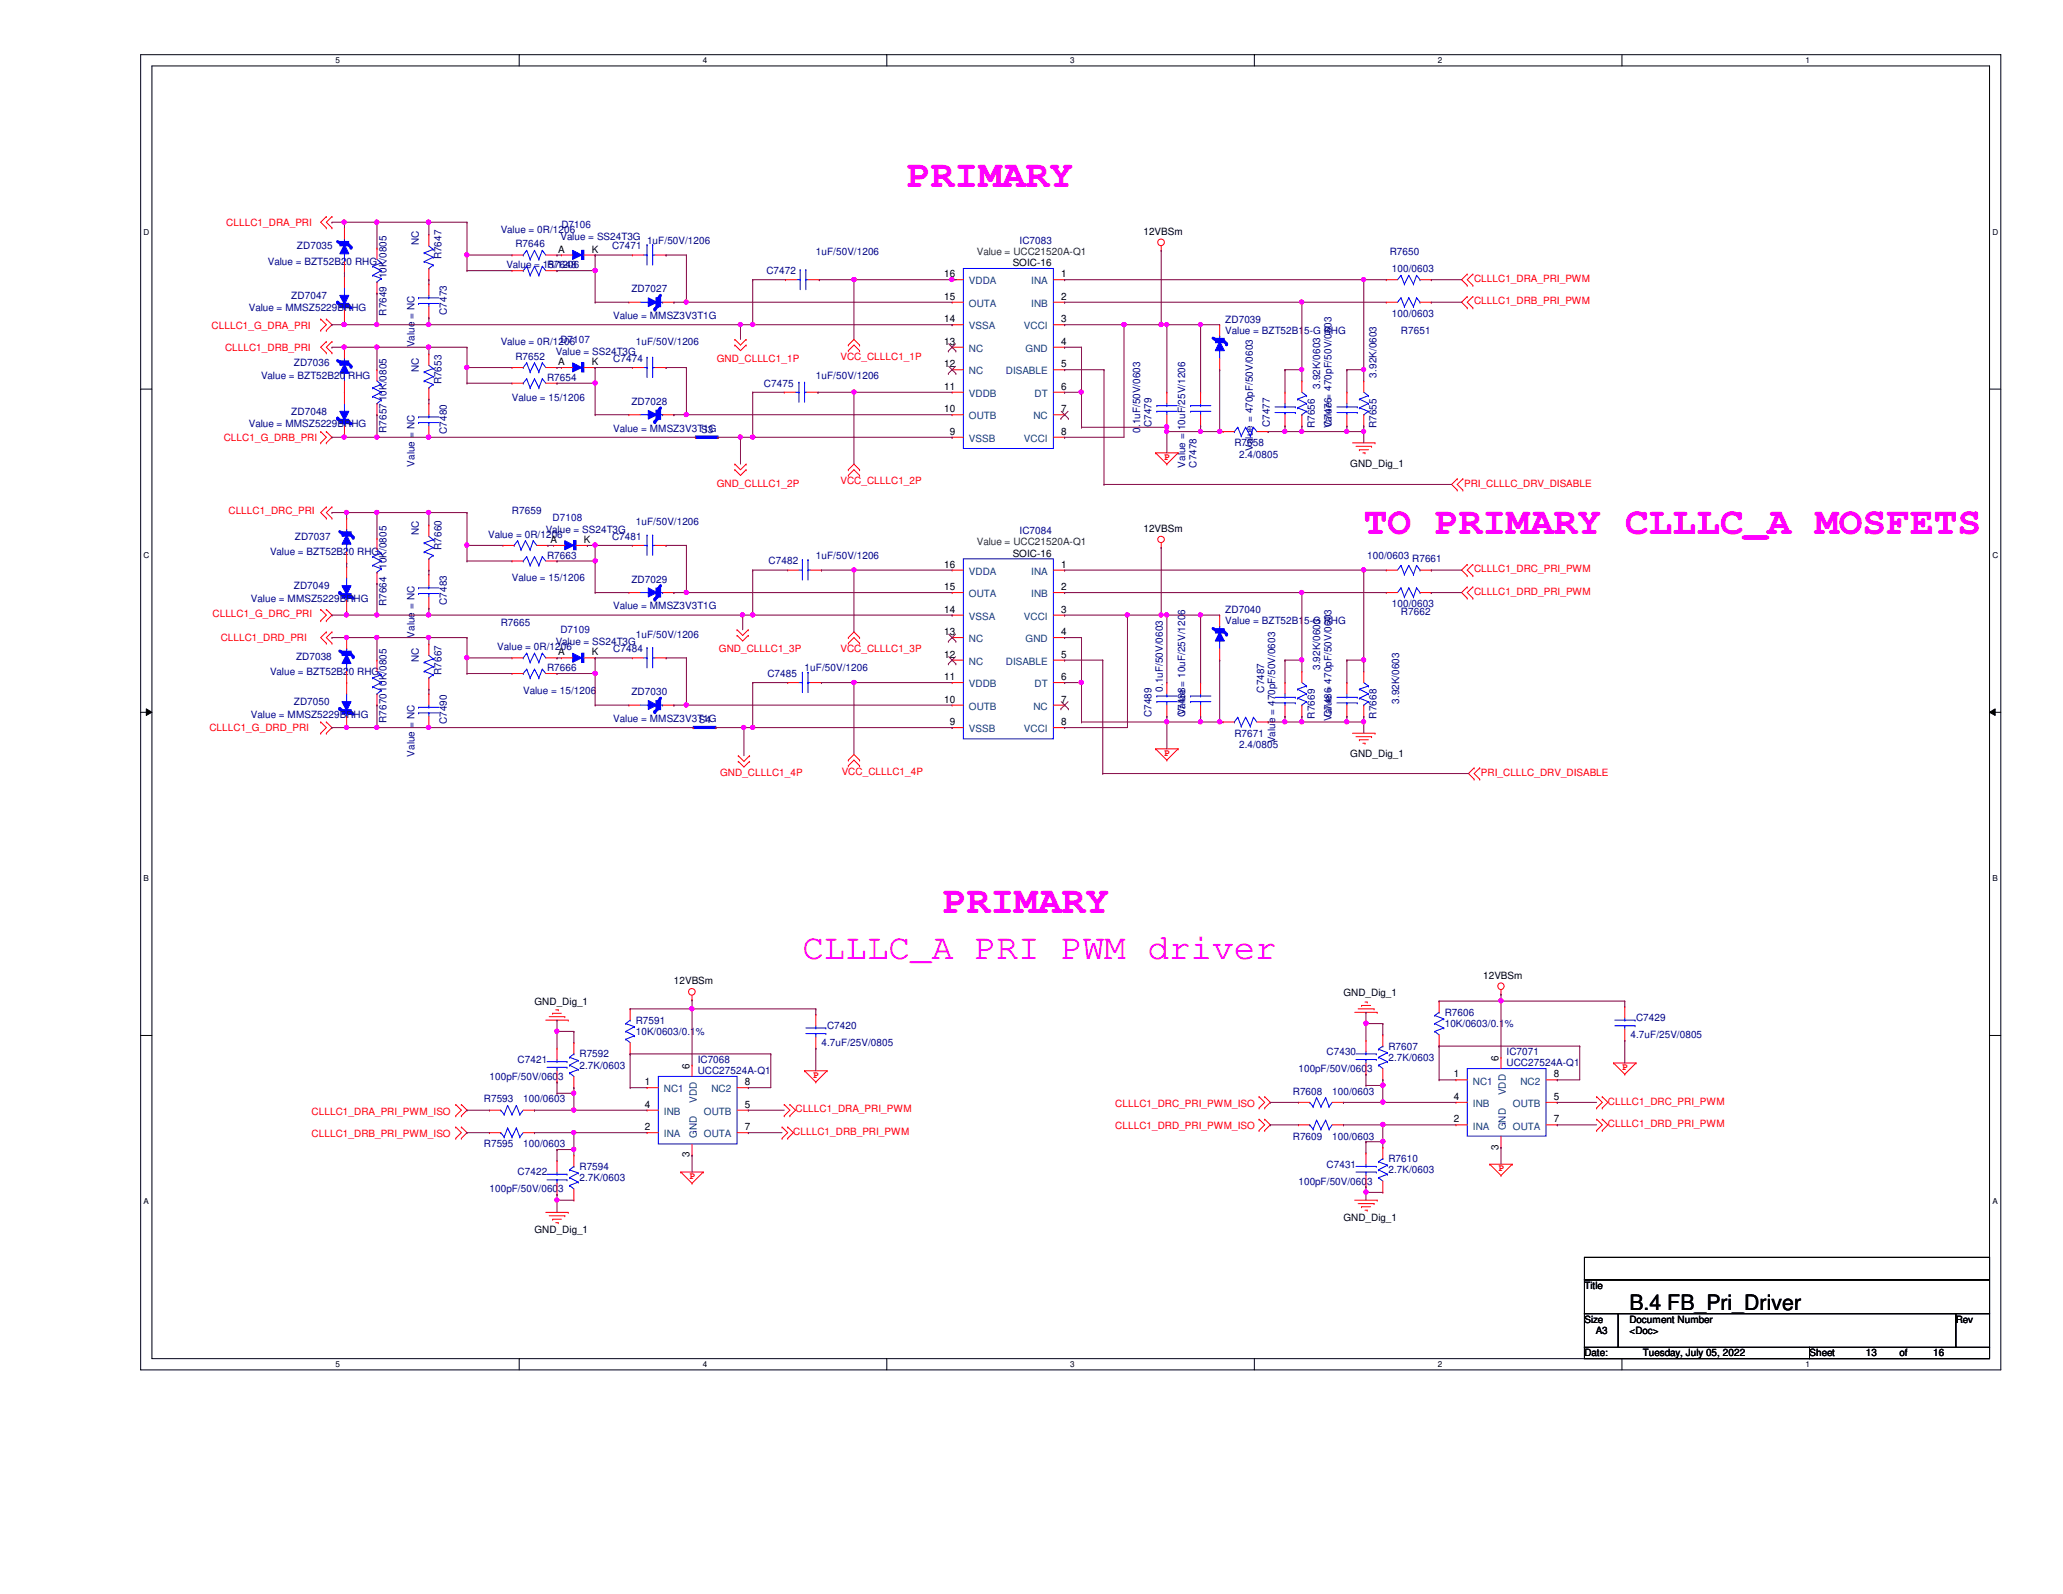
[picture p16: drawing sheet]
<svg xmlns="http://www.w3.org/2000/svg" width="279mm" height="216mm" viewBox="0 0 279 216" stroke-linecap="round" stroke-linejoin="round" font-family="sans-serif">
<defs><g id="words">
<g font-size="5.3" fill="#f0f">
<text x="122.9" y="25.3">PRIMARY</text>
<text x="184.7" y="72.4">TO PRIMARY CLLLC_A MOSFETS</text>
<text x="127.7" y="123.6">PRIMARY</text>
</g>
<text font-size="4.9" fill="#f0f" x="108.7" y="129.8">CLLLC_A PRI PWM driver</text>
<text font-size="2.9" x="220.7" y="177.5">B.4 FB_Pri_Driver</text>
<g font-size="1.4" fill="#f00">
<text x="30.6" y="30.6">CLLLC1_DRA_PRI</text>
<text x="199.6" y="38.2">CLLLC1_DRA_PRI_PWM</text>
<text x="199.6" y="41.2">CLLLC1_DRB_PRI_PWM</text>
<text x="28.7" y="44.6">CLLLC1_G_DRA_PRI</text>
<text x="30.5" y="47.5">CLLLC1_DRB_PRI</text>
<text x="97.1" y="49">GND_CLLLC1_1P</text>
<text x="113.8" y="48.7">VCC_CLLLC1_1P</text>
<text x="30.3" y="59.7">CLLC1_G_DRB_PRI</text>
<text x="97.1" y="66">GND_CLLLC1_2P</text>
<text x="113.8" y="65.6">VCC_CLLLC1_2P</text>
<text x="157.7" y="62.3">P</text>
<text x="198.3" y="66">PRI_CLLLC_DRV_DISABLE</text>
<text x="30.9" y="69.6">CLLLC1_DRC_PRI</text>
<text x="199.6" y="77.5">CLLLC1_DRC_PRI_PWM</text>
<text x="28.8" y="83.6">CLLLC1_G_DRC_PRI</text>
<text x="199.6" y="80.6">CLLLC1_DRD_PRI_PWM</text>
<text x="29.9" y="86.8">CLLLC1_DRD_PRI</text>
<text x="97.4" y="88.3">GND_CLLLC1_3P</text>
<text x="113.8" y="88.3">VCC_CLLLC1_3P</text>
<text x="28.4" y="99">CLLLC1_G_DRD_PRI</text>
<text x="97.5" y="105.1">GND_CLLLC1_4P</text>
<text x="114" y="104.9">VCC_CLLLC1_4P</text>
<text x="157.7" y="102.4">P</text>
<text x="200.6" y="105.1">PRI_CLLLC_DRV_DISABLE</text>
<text x="110.2" y="146">P</text>
<text x="151" y="149.9">CLLLC1_DRC_PRI_PWM_ISO</text>
<text x="217.8" y="149.6">CLLLC1_DRC_PRI_PWM</text>
<text x="219.8" y="144.9">P</text>
<text x="42.2" y="151">CLLLC1_DRA_PRI_PWM_ISO</text>
<text x="42.2" y="154">CLLLC1_DRB_PRI_PWM_ISO</text>
<text x="107.4" y="153.7">CLLLC1_DRB_PRI_PWM</text>
<text x="107.7" y="150.7">CLLLC1_DRA_PRI_PWM</text>
<text x="151" y="152.9">CLLLC1_DRD_PRI_PWM_ISO</text>
<text x="217.8" y="152.7">CLLLC1_DRD_PRI_PWM</text>
<text x="93.4" y="159.7">P</text>
<text x="203" y="158.6">P</text>
</g>
<g font-size="1.4" fill="#000080">
<text x="36.3" y="35.9">Value = BZT52B20 RHG</text>
<text x="40.2" y="33.8">ZD7035</text>
<text x="56.7" y="33.1" transform="rotate(-90 56.7 33.1)">NC</text>
<text x="59.8" y="35.1" transform="rotate(-90 59.8 35.1)">R7647</text>
<text x="67.8" y="31.5">Value = 0R/1206</text>
<text x="69.8" y="33.5">R7646</text>
<text x="75.9" y="32.6">Value = SS24T3G</text>
<text x="82.9" y="33.8">C7471</text>
<text x="87.6" y="33">1uF/50V/1206</text>
<text x="110.5" y="34.5">1uF/50V/1206</text>
<text x="138.1" y="33">IC7083</text>
<text x="188.2" y="34.5">R7650</text>
<text x="39.5" y="40.5">ZD7047</text>
<text x="52.3" y="37.7" transform="rotate(-90 52.3 37.7)">10K/0805</text>
<text x="68.6" y="36.4">Value = 15/1206</text>
<text x="74.1" y="36.4">R7648</text>
<text x="85.5" y="39.6">ZD7027</text>
<text x="103.8" y="37.1">C7472</text>
<text x="188.5" y="36.8">100/0603</text>
<text x="33.7" y="42.2">Value = MMSZ5229BRHG</text>
<text x="52.3" y="42.8" transform="rotate(-90 52.3 42.8)">R7649</text>
<text x="56.1" y="47" transform="rotate(-90 56.1 47)">Value = NC</text>
<text x="60.5" y="42.6" transform="rotate(-90 60.5 42.6)">C7473</text>
<text x="67.8" y="46.7">Value = 0R/1206</text>
<text x="83.1" y="43.2">Value = MMSZ3V3T1G</text>
<text x="86.1" y="46.7">1uF/50V/1206</text>
<text x="165.9" y="43.7">ZD7039</text>
<text x="165.9" y="45.2">Value = BZT52B15-G RHG</text>
<text x="188.5" y="42.9">100/0603</text>
<text x="189.7" y="45.2">R7651</text>
<text x="35.3" y="51.3">Value = BZT52B20 RHG</text>
<text x="39.8" y="49.6">ZD7036</text>
<text x="56.7" y="50.4" transform="rotate(-90 56.7 50.4)">NC</text>
<text x="59.8" y="52.1" transform="rotate(-90 59.8 52.1)">R7653</text>
<text x="69.8" y="48.7">R7652</text>
<text x="74.1" y="51.6">R7654</text>
<text x="75.3" y="48.1">Value = SS24T3G</text>
<text x="83.1" y="49">C7474</text>
<text x="103.5" y="52.4">C7475</text>
<text x="110.5" y="51.3">1uF/50V/1206</text>
<text x="178.8" y="52.7" transform="rotate(-90 178.8 52.7)">3.92K/0603</text>
<text x="186.4" y="51.1" transform="rotate(-90 186.4 51.1)">3.92K/0603</text>
<text x="33.7" y="57.9">Value = MMSZ5229BRHG</text>
<text x="39.5" y="56.2">ZD7048</text>
<text x="52.3" y="58.6" transform="rotate(-90 52.3 58.6)">R7657 10K/0805</text>
<text x="60.5" y="58.8" transform="rotate(-90 60.5 58.8)">C7480</text>
<text x="69.3" y="54.4">Value = 15/1206</text>
<text x="83.1" y="58.5">Value = MMSZ3V3T1G</text>
<text x="85.5" y="54.8">ZD7028</text>
<text x="95" y="58.6">S3</text>
<text x="154.4" y="58.6" transform="rotate(-90 154.4 58.6)">0.1uF/50V/0603</text>
<text x="156" y="57.9" transform="rotate(-90 156 57.9)">C7479</text>
<text x="172" y="57.9" transform="rotate(-90 172 57.9)">C7477</text>
<text x="178.1" y="58" transform="rotate(-90 178.1 58)">R7656</text>
<text x="180.3" y="58" transform="rotate(-90 180.3 58)">Value = 470pF/50V/0603</text>
<text x="180.3" y="57.9" transform="rotate(-90 180.3 57.9)">C7476</text>
<text x="186.4" y="58" transform="rotate(-90 186.4 58)">R7655</text>
<text x="56.1" y="63.2" transform="rotate(-90 56.1 63.2)">Value = NC</text>
<text x="160.5" y="63.3" transform="rotate(-90 160.5 63.3)">Value = 10uF/25V/1206</text>
<text x="162.1" y="63.3" transform="rotate(-90 162.1 63.3)">C7478</text>
<text x="167.2" y="60.5">R7658</text>
<text x="167.8" y="62">2.4/0805</text>
<text x="169.7" y="61" transform="rotate(-90 169.7 61)">Value = 470pF/50V/0603</text>
<text x="69.3" y="69.6">R7659</text>
<text x="86.1" y="71.1">1uF/50V/1206</text>
<text x="36.6" y="75.2">Value = BZT52B20 RHG</text>
<text x="39.9" y="73.1">ZD7037</text>
<text x="52.3" y="77" transform="rotate(-90 52.3 77)">10K/0805</text>
<text x="56.7" y="72.5" transform="rotate(-90 56.7 72.5)">NC</text>
<text x="59.8" y="74.5" transform="rotate(-90 59.8 74.5)">R7660</text>
<text x="66.1" y="72.8">Value = 0R/1206</text>
<text x="73.9" y="72.2">Value = SS24T3G</text>
<text x="74.1" y="75.7">R7663</text>
<text x="82.9" y="73.1">C7481</text>
<text x="104.1" y="76.5">C7482</text>
<text x="110.5" y="75.7">1uF/50V/1206</text>
<text x="138.1" y="72.3">IC7084</text>
<text x="185.2" y="75.7">100/0603</text>
<text x="191.3" y="76.2">R7661</text>
<text x="34" y="81.5">Value = MMSZ5229BRHG</text>
<text x="39.8" y="79.8">ZD7049</text>
<text x="52.3" y="82.1" transform="rotate(-90 52.3 82.1)">R7664</text>
<text x="60.5" y="81.9" transform="rotate(-90 60.5 81.9)">C7483</text>
<text x="69.3" y="78.7">Value = 15/1206</text>
<text x="83.1" y="82.5">Value = MMSZ3V3T1G</text>
<text x="85.5" y="78.9">ZD7029</text>
<text x="165.9" y="83">ZD7040</text>
<text x="188.5" y="82.3">100/0603</text>
<text x="189.7" y="83.3">R7662</text>
<text x="40.1" y="89.4">ZD7038</text>
<text x="56.1" y="86.4" transform="rotate(-90 56.1 86.4)">Value = NC</text>
<text x="56.7" y="89.7" transform="rotate(-90 56.7 89.7)">NC</text>
<text x="67.4" y="88.1">Value = 0R/1206</text>
<text x="67.8" y="84.8">R7665</text>
<text x="75.3" y="87.4">Value = SS24T3G</text>
<text x="83.1" y="88.3">C7484</text>
<text x="86.1" y="86.4">1uF/50V/1206</text>
<text x="165.9" y="84.5">Value = BZT52B15-G RHG</text>
<text x="36.6" y="91.4">Value = BZT52B20 RHG</text>
<text x="39.8" y="95.5">ZD7050</text>
<text x="59.8" y="91.4" transform="rotate(-90 59.8 91.4)">R7667</text>
<text x="70.9" y="94">Value = 15/1206</text>
<text x="74.1" y="90.9">R7666</text>
<text x="85.5" y="94.1">ZD7030</text>
<text x="103.9" y="91.7">C7485</text>
<text x="109" y="90.9">1uF/50V/1206</text>
<text x="157.5" y="93.7" transform="rotate(-90 157.5 93.7)">0.1uF/50V/0603</text>
<text x="171.2" y="93.8" transform="rotate(-90 171.2 93.8)">C7487</text>
<text x="178.8" y="90.8" transform="rotate(-90 178.8 90.8)">3.92K/0603</text>
<text x="189.5" y="95.3" transform="rotate(-90 189.5 95.3)">3.92K/0603</text>
<text x="34" y="97.2">Value = MMSZ5229BRHG</text>
<text x="52.3" y="97.9" transform="rotate(-90 52.3 97.9)">R767010K/0805</text>
<text x="60.5" y="98.1" transform="rotate(-90 60.5 98.1)">C7490</text>
<text x="83.1" y="97.8">Value = MMSZ3V3T1G</text>
<text x="94.7" y="98">S4</text>
<text x="156" y="97.2" transform="rotate(-90 156 97.2)">C7489</text>
<text x="160.5" y="97.2" transform="rotate(-90 160.5 97.2)">C7488</text>
<text x="160.5" y="96.9" transform="rotate(-90 160.5 96.9)">Value = 10uF/25V/1206</text>
<text x="167.2" y="99.8">R7671</text>
<text x="167.8" y="101.3">2.4/0805</text>
<text x="172.7" y="100.7" transform="rotate(-90 172.7 100.7)">Value = 470pF/50V/0603</text>
<text x="178.1" y="97.3" transform="rotate(-90 178.1 97.3)">R7669</text>
<text x="180.3" y="97.6" transform="rotate(-90 180.3 97.6)">Value = 470pF/50V/0603</text>
<text x="180.3" y="97.2" transform="rotate(-90 180.3 97.2)">C7486</text>
<text x="186.4" y="97.3" transform="rotate(-90 186.4 97.3)">R7668</text>
<text x="56.1" y="102.5" transform="rotate(-90 56.1 102.5)">Value = NC</text>
<text x="195.7" y="137.6">R7606</text>
<text x="70.1" y="144">C7421</text>
<text x="78.5" y="143.2">R7592</text>
<text x="86.1" y="138.6">R7591</text>
<text x="86.1" y="140.2">10K/0603/0.1%</text>
<text x="94.5" y="144">IC7068</text>
<text x="111.3" y="141.7">4.7uF/25V/0805</text>
<text x="112" y="139.4">C7420</text>
<text x="179.7" y="142.9">C7430</text>
<text x="188" y="142.2">R7607</text>
<text x="188" y="143.7">2.7K/0603</text>
<text x="195.7" y="139.1">10K/0603/0.1%</text>
<text x="204" y="142.9">IC7071</text>
<text x="220.8" y="140.6">4.7uF/25V/0805</text>
<text x="221.6" y="138.3">C7429</text>
<text x="65.5" y="149.3">R7593</text>
<text x="66.3" y="146.3">100pF/50V/0603</text>
<text x="70.9" y="149.3">100/0603</text>
<text x="78.5" y="144.7">2.7K/0603</text>
<text x="94.5" y="145.5">UCC27524A-Q1</text>
<text x="175.1" y="148.3">R7608</text>
<text x="175.9" y="145.2">100pF/50V/0603</text>
<text x="180.4" y="148.3">100/0603</text>
<text x="204" y="144.4">UCC27524A-Q1</text>
<text x="65.5" y="155.4">R7595</text>
<text x="70.9" y="155.4">100/0603</text>
<text x="175.1" y="154.3">R7609</text>
<text x="180.4" y="154.3">100/0603</text>
<text x="66.3" y="161.5">100pF/50V/0603</text>
<text x="70.1" y="159.2">C7422</text>
<text x="78.5" y="158.5">R7594</text>
<text x="78.5" y="160">2.7K/0603</text>
<text x="175.9" y="160.4">100pF/50V/0603</text>
<text x="179.7" y="158.2">C7431</text>
<text x="188" y="157.4">R7610</text>
<text x="188" y="158.9">2.7K/0603</text>
</g>
<g font-size="1.4">
<text x="75.6" y="34.2">A</text>
<text x="80.1" y="34.2">K</text>
<text x="154.9" y="31.8">12VBSm</text>
<text x="127.9" y="40.6">15</text>
<text x="127.9" y="37.5">16</text>
<text x="137.2" y="36.1">SOIC-16</text>
<text x="143.7" y="37.5">1</text>
<text x="143.7" y="40.6">2</text>
<text x="127.9" y="46.7">13</text>
<text x="127.9" y="43.6">14</text>
<text x="143.7" y="43.6">3</text>
<text x="143.7" y="46.7">4</text>
<text x="75.6" y="49.4">A</text>
<text x="80.1" y="49.4">K</text>
<text x="127.9" y="52.8">11</text>
<text x="127.9" y="49.7">12</text>
<text x="143.7" y="52.8">6</text>
<text x="143.7" y="49.7">5</text>
<text x="127.9" y="55.8">10</text>
<text x="128.7" y="58.9">9</text>
<text x="143.7" y="55.8">7</text>
<text x="143.7" y="58.9">8</text>
<text x="182.9" y="63.2">GND_Dig_1</text>
<text x="74.5" y="73.5">A</text>
<text x="79.1" y="73.5">K</text>
<text x="127.9" y="76.9">16</text>
<text x="137.2" y="75.4">SOIC-16</text>
<text x="143.7" y="76.9">1</text>
<text x="154.9" y="72.1">12VBSm</text>
<text x="127.9" y="83">14</text>
<text x="127.9" y="79.9">15</text>
<text x="143.7" y="79.9">2</text>
<text x="143.7" y="83">3</text>
<text x="75.6" y="88.8">A</text>
<text x="80.1" y="88.8">K</text>
<text x="127.9" y="89.1">12</text>
<text x="127.9" y="86">13</text>
<text x="143.7" y="86">4</text>
<text x="143.7" y="89.1">5</text>
<text x="127.9" y="95.2">10</text>
<text x="127.9" y="92.1">11</text>
<text x="143.7" y="92.1">6</text>
<text x="143.7" y="95.2">7</text>
<text x="128.7" y="98.2">9</text>
<text x="143.7" y="98.2">8</text>
<text x="182.9" y="102.5">GND_Dig_1</text>
<text x="72.4" y="136.1">GND_Dig_1</text>
<text x="91.3" y="133.3">12VBSm</text>
<text x="181.9" y="135">GND_Dig_1</text>
<text x="200.9" y="132.5">12VBSm</text>
<text x="202.9" y="143.7" transform="rotate(-90 202.9 143.7)">6</text>
<text x="87.3" y="147">1</text>
<text x="93.4" y="144.7" transform="rotate(-90 93.4 144.7)">6</text>
<text x="100.9" y="147">8</text>
<text x="196.9" y="145.9">1</text>
<text x="196.9" y="149">4</text>
<text x="210.4" y="149">5</text>
<text x="210.4" y="145.9">8</text>
<text x="87.3" y="153.1">2</text>
<text x="87.3" y="150">4</text>
<text x="100.9" y="150">5</text>
<text x="100.9" y="153.1">7</text>
<text x="196.9" y="152">2</text>
<text x="202.9" y="155.7" transform="rotate(-90 202.9 155.7)">3</text>
<text x="210.4" y="152">7</text>
<text x="93.4" y="156.8" transform="rotate(-90 93.4 156.8)">3</text>
<text x="72.4" y="167">GND_Dig_1</text>
<text x="181.9" y="165.3">GND_Dig_1</text>
<text x="214.6" y="174.6">Title</text>
<text x="214.6" y="179.2">Size</text>
<text x="220.7" y="179.2">Document Number</text>
<text x="264.9" y="179.2">Rev</text>
<text x="214.6" y="183.7">Date:</text>
<text x="216.1" y="180.7">A3</text>
<text x="220.7" y="180.7">&lt;Doc&gt;</text>
<text x="222.5" y="183.7">Tuesday, July 05, 2022</text>
<text x="245.1" y="183.7">Sheet</text>
<text x="252.7" y="183.7">13</text>
<text x="257.3" y="183.7">of</text>
<text x="261.8" y="183.7">16</text>
</g>
<g font-size="1.4" fill="#0000a0">
<text x="76" y="30.9">D7106</text>
<text x="75.9" y="46.4">D7107</text>
<text x="74.8" y="70.5">D7108</text>
<text x="75.9" y="85.8">D7109</text>
</g>
<g font-size="1.4" fill="#008000">
<text x="132.3" y="34.5">Value = UCC21520A-Q1</text>
<text x="132.3" y="73.9">Value = UCC21520A-Q1</text>
</g>
<g font-size="1.4" fill="#004080">
<text x="131.2" y="41.6">OUTA</text>
<text x="131.2" y="38.5">VDDA</text>
<text x="139.7" y="38.5">INA</text>
<text x="139.7" y="41.6">INB</text>
<text x="131.2" y="47.7">NC</text>
<text x="131.2" y="44.6">VSSA</text>
<text x="138.7" y="44.6">VCCI</text>
<text x="138.9" y="47.7">GND</text>
<text x="131.2" y="53.8">VDDB</text>
<text x="131.2" y="50.7">NC</text>
<text x="136.2" y="50.7">DISABLE</text>
<text x="140.1" y="53.8">DT</text>
<text x="131.2" y="56.8">OUTB</text>
<text x="131.2" y="59.9">VSSB</text>
<text x="138.7" y="59.9">VCCI</text>
<text x="140" y="56.8">NC</text>
<text x="131.2" y="77.9">VDDA</text>
<text x="139.7" y="77.9">INA</text>
<text x="131.2" y="83.9">VSSA</text>
<text x="131.2" y="80.9">OUTA</text>
<text x="138.7" y="83.9">VCCI</text>
<text x="139.7" y="80.9">INB</text>
<text x="131.2" y="87">NC</text>
<text x="138.9" y="87">GND</text>
<text x="131.2" y="93.1">VDDB</text>
<text x="131.2" y="90">NC</text>
<text x="136.2" y="90">DISABLE</text>
<text x="140.1" y="93.1">DT</text>
<text x="131.2" y="96.1">OUTB</text>
<text x="131.2" y="99.2">VSSB</text>
<text x="138.7" y="99.2">VCCI</text>
<text x="140" y="96.1">NC</text>
<text x="89.9" y="148">NC1</text>
<text x="94.4" y="149.4" transform="rotate(-90 94.4 149.4)">VDD</text>
<text x="96.4" y="148">NC2</text>
<text x="199.5" y="146.9">NC1</text>
<text x="199.5" y="149.9">INB</text>
<text x="203.9" y="148.3" transform="rotate(-90 203.9 148.3)">VDD</text>
<text x="204.9" y="149.9">OUTB</text>
<text x="205.9" y="146.9">NC2</text>
<text x="89.9" y="154.1">INA</text>
<text x="89.9" y="151">INB</text>
<text x="94.4" y="154.2" transform="rotate(-90 94.4 154.2)">GND</text>
<text x="95.3" y="151">OUTB</text>
<text x="95.3" y="154.1">OUTA</text>
<text x="199.5" y="153">INA</text>
<text x="203.9" y="153.1" transform="rotate(-90 203.9 153.1)">GND</text>
<text x="204.9" y="153">OUTA</text>
</g>
<g font-size="1.1">
<text x="45.4" y="8.6">5</text>
<text x="95.2" y="8.6">4</text>
<text x="144.9" y="8.6">3</text>
<text x="194.7" y="8.6">2</text>
<text x="244.5" y="8.6">1</text>
<text x="19.4" y="31.8">D</text>
<text x="269.8" y="31.8">D</text>
<text x="19.4" y="75.6">C</text>
<text x="269.8" y="75.6">C</text>
<text x="19.4" y="119.3">B</text>
<text x="269.8" y="119.3">B</text>
<text x="19.4" y="163.1">A</text>
<text x="269.8" y="163.1">A</text>
<text x="45.4" y="185.2">5</text>
<text x="95.2" y="185.2">4</text>
<text x="144.9" y="185.2">3</text>
<text x="194.7" y="185.2">2</text>
<text x="244.5" y="185.2">1</text>
</g>
</g></defs>
<path d="M19.1 7.4h251.9v178.1h-251.9zM20.6 8.9h248.9v175.1h-248.9z" fill="none" stroke="#000" stroke-width=".14"/>
<g fill="#fff">
<path d="M45.4 7.6h.6v1.2h-.6z"/>
<path d="M45.4 184.2h.6v1.2h-.6z"/>
</g>
<path d="M70.3 7.4v1.5M70.3 184v1.5" fill="none" stroke="#000" stroke-width=".14"/>
<g fill="#fff">
<path d="M95.2 7.6h.6v1.2h-.6z"/>
<path d="M95.2 184.2h.6v1.2h-.6z"/>
</g>
<path d="M120.1 7.4v1.5M120.1 184v1.5" fill="none" stroke="#000" stroke-width=".14"/>
<g fill="#fff">
<path d="M144.9 7.6h.6v1.2h-.6z"/>
<path d="M144.9 184.2h.6v1.2h-.6z"/>
</g>
<path d="M169.9 7.4v1.5M169.9 184v1.5" fill="none" stroke="#000" stroke-width=".14"/>
<g fill="#fff">
<path d="M194.7 7.6h.6v1.2h-.6z"/>
<path d="M194.7 184.2h.6v1.2h-.6z"/>
</g>
<path d="M219.7 7.4v1.5M219.7 184v1.5" fill="none" stroke="#000" stroke-width=".14"/>
<g fill="#fff">
<path d="M244.5 7.6h.6v1.2h-.6z"/>
<path d="M244.5 184.2h.6v1.2h-.6z"/>
<path d="M19.4 30.8h.8v1.2h-.8z"/>
<path d="M269.8 30.8h.8v1.2h-.8z"/>
<path d="M19.4 74.6h.8v1.2h-.8z"/>
<path d="M269.8 74.6h.8v1.2h-.8z"/>
</g>
<path d="M19.1 52.7h1.5M269.5 52.7h1.5" fill="none" stroke="#000" stroke-width=".14"/>
<g fill="#fff">
<path d="M19.4 118.4h.8v1.1h-.8z"/>
<path d="M269.8 118.4h.8v1.1h-.8z"/>
</g>
<path d="M19.1 96.5h1.5M19.8 96l.8 .5-.8 .4zM269.5 96.5l.7-.5v.9zM269.5 96.5h1.5" fill="none" stroke="#000" stroke-width=".14"/>
<path d="M19.8 96l.8 .5-.8 .4zM269.5 96.5l.7-.5v.9z" fill="#000"/>
<g fill="#fff">
<path d="M19.4 162.1h.8v1.2h-.8z"/>
<path d="M269.8 162.1h.8v1.2h-.8z"/>
</g>
<path d="M19.1 140.2h1.5M269.5 140.2h1.5M214.6 170.3h54.9v3.1h-54.9zM214.6 173.4h54.9v4.5h-54.9zM214.6 177.9h4.6v4.6h-4.6zM219.2 177.9h45.7v4.6h-45.7zM264.9 177.9h4.6v4.6h-4.6zM214.6 182.5h30.5v1.5h-30.5zM245.1 182.5h24.4v1.5h-24.4z" fill="none" stroke="#000" stroke-width=".14"/>
<g fill="none" stroke="#f00" stroke-width=".14">
<path d="M44.2 29.3h.1M44.2 30.9h.1M44.2 29.3l-.8 .8 .8 .8M45 29.3h.1M45 30.9h.1M45 29.3l-.8 .8 .8 .8M51.1 33.6h.1M51.1 39.7h.1M51.1 33.6v1.5M51.1 38.2v1.5M85.6 34.5h.1M85.6 34.5h1.6"/>
<path d="M88.7 34.5h1.5M90.2 34.5h.1M157.3 33.9h.1M157.3 33.3v.6M198.7 38.6h.1M198.7 37.1h.1M198.7 37.1l-.7 .8 .7 .7M199.5 37.1h.1M199.5 38.6h.1M199.5 37.1l-.8 .8 .8 .7M43.4 44.7h.1M43.4 43.2h.1"/>
<path d="M43.4 60h.1M43.4 58.5h.1M43.4 43.2l.8 .8-.8 .7M43.4 58.5l.8 .7-.8 .8M44.2 43.2h.1M44.2 44.7h.1M44.2 46.3h.1M44.2 47.8h.1M44.2 58.5h.1M44.2 60h.1M44.2 43.2l.8 .8-.8 .7M44.2 46.3l-.8 .7 .8 .8"/>
<path d="M44.2 58.5l.8 .7-.8 .8M45 46.3h.1M45 47.8h.1M45 46.3l-.8 .7 .8 .8M99.5 46.7h.1M99.5 46h.1M99.5 46.7l.8 .8 .7-.8M99.5 46l.8 .7 .7-.7M101 46.7h.1M101 46h.1M114.9 46.7h.1M114.9 47.5h.1"/>
<path d="M114.9 46.7l.8-.7 .7 .7M114.9 47.5l.8-.8 .7 .8M116.4 46.7h.1M116.4 47.5h.1M183.2 60h3M186.2 60h.1M198.7 41.7h.1M198.7 40.2h.1M198.7 40.2l-.7 .7 .7 .8M199.5 40.2h.1M199.5 41.7h.1M199.5 40.2l-.8 .7 .8 .8"/>
<path d="M44.2 68.7h.1M44.2 70.2h.1M44.2 68.7l-.8 .7 .8 .8M45 68.7h.1M45 70.2h.1M45 68.7l-.8 .7 .8 .8M99.5 63.6h.1M99.5 62.9h.1M99.5 63.6l.8 .8 .7-.8M99.5 62.9l.8 .7 .7-.7M101 63.6h.1M101 62.9h.1"/>
<path d="M106.7 77.2h.1M106.7 77.2h1.5M109.7 77.2h1.6M111.3 77.2h.1M114.9 63.6h.1M114.9 64.4h.1M114.9 63.6l.8-.7 .7 .7M114.9 64.4l.8-.8 .7 .8M116.4 63.6h.1M116.4 64.4h.1M156.5 61.3h.1M156.5 61.3h3.1"/>
<path d="M156.5 61.3l1.5 1.6M157.3 74.2h.1M157.3 73.5v.7M158 62.9h.1M159.6 61.3h.1M159.6 61.3l-1.6 1.6M183.6 60.5h2.2M184.1 60.9h.1M184.1 60.9h1.2M184.6 61.3h.3M184.9 61.3h.1M185.8 60.5h.1"/>
<path d="M197.4 66.4h.1M197.4 64.9h.1M197.4 64.9l-.8 .7 .8 .8M198.1 64.9h.1M198.1 66.4h.1M198.1 64.9l-.7 .7 .7 .8M198.7 78h.1M198.7 76.5h.1M198.7 79.5h.1M198.7 76.5l-.7 .7 .7 .8M198.7 79.5l-.7 .8 .7 .7M199.5 76.5h.1"/>
<path d="M199.5 78h.1M199.5 79.5h.1M199.5 76.5l-.8 .7 .8 .8M199.5 79.5l-.8 .8 .8 .7M43.4 84.1h.1M43.4 82.5h.1M43.4 99.3h.1M43.4 97.8h.1M43.4 82.5l.8 .8-.8 .8M43.4 97.8l.8 .8-.8 .7M44.2 82.5h.1M44.2 84.1h.1"/>
<path d="M44.2 85.6h.1M44.2 87.1h.1M44.2 97.8h.1M44.2 99.3h.1M44.2 82.5l.8 .8-.8 .8M44.2 85.6l-.8 .8 .8 .7M44.2 97.8l.8 .8-.8 .7M45 85.6h.1M45 87.1h.1M45 85.6l-.8 .8 .8 .7M99.8 86.1h.1M99.8 85.3h.1"/>
<path d="M99.8 86.1l.8 .7 .7-.7M99.8 85.3l.8 .8 .7-.8M101.3 86.1h.1M101.3 85.3h.1M114.9 86.4h.1M114.9 87.1h.1M114.9 86.4l.8-.8 .7 .8M114.9 87.1l.8-.7 .7 .7M116.4 86.4h.1M116.4 87.1h.1M183.2 99.3h3M183.6 99.8h2.2"/>
<path d="M185.8 99.8h.1M186.2 99.3h.1M198.7 81h.1M199.5 81h.1M100 103.1h.1M100 102.4h.1M100 103.1l.8 .8 .7-.8M100 102.4l.8 .7 .7-.7M101.5 103.1h.1M101.5 102.4h.1M114.9 103h.1M114.9 103.7h.1"/>
<path d="M114.9 103l.8-.8 .7 .8M114.9 103.7l.8-.7 .7 .7M116.4 103h.1M116.4 103.7h.1M156.5 101.4h.1M156.5 101.4h3.1M156.5 101.4l1.5 1.6M158 103h.1M159.6 101.4h.1M159.6 101.4l-1.6 1.6M184.1 100.2h.1M184.1 100.2h1.2"/>
<path d="M184.6 100.7h.3M184.9 100.7h.1M199.6 105.5h.1M199.6 104h.1M199.6 104l-.7 .8 .7 .7M200.4 104h.1M200.4 105.5h.1M200.4 104l-.8 .8 .8 .7M73.9 138.2h3.1M74.4 137.7h2.1M74.8 137.2h.1M74.8 137.2h1.2"/>
<path d="M75.3 136.8h.3M75.6 136.8h.1M76.5 137.7h.1M77 138.2h.1M93.7 135.4h.1M93.7 134.8v.6M183.5 137.1h3M183.9 136.7h2.2M184.4 136.2h.1M184.4 136.2h1.2M184.9 135.7h.3M185.2 135.7h.1"/>
<path d="M186.1 136.7h.1M186.5 137.1h.1M203.3 134.7h.1M203.3 134.1v.6M61.7 149.6h.1M61.7 151.1h.1M61.7 152.7h.1M61.7 154.2h.1M61.7 149.6l.8 .8-.8 .7M61.7 152.7l.8 .7-.8 .8M62.5 151.1h.1M62.5 149.6h.1"/>
<path d="M62.5 154.2h.1M62.5 152.7h.1M62.5 149.6l.7 .8-.7 .7M62.5 152.7l.7 .7-.7 .8M75.4 142h.1M75.4 146.6h.1M75.4 142v1.5M75.4 145v1.6M92.2 158.7h.1M92.2 158.7h3.1M92.2 158.7l1.5 1.6M95.3 158.7h.1"/>
<path d="M95.3 158.7l-1.6 1.6M105.9 154.2h.1M105.9 152.7h.1M105.9 152.7l.8 .7-.8 .8M106.2 151.1h.1M106.2 149.6h.1M106.2 149.6l.8 .8-.8 .7M106.7 154.2h.1M106.7 152.7h.1M106.7 152.7l.7 .7-.7 .8M107 151.1h.1M107 149.6h.1"/>
<path d="M107 149.6l.7 .8-.7 .7M109 145h.1M109 145h3M109 145l1.5 1.6M110.5 146.6h.1M112 145h.1M112 145l-1.5 1.6M170.5 148.5h.1M170.5 150.1h.1M170.5 151.6h.1M170.5 153.1h.1M170.5 148.5l.8 .8-.8 .8"/>
<path d="M170.5 151.6l.8 .8-.8 .7M171.3 150.1h.1M171.3 148.5h.1M171.3 153.1h.1M171.3 151.6h.1M171.3 148.5l.7 .8-.7 .8M171.3 151.6l.7 .8-.7 .7M201.8 157.7h.1M201.8 157.7h3M201.8 157.7l1.5 1.5M203.3 159.2h.1M204.8 157.7h.1"/>
<path d="M204.8 157.7l-1.5 1.5M216.2 150.1h.1M216.2 148.5h.1M216.2 153.1h.1M216.2 151.6h.1M216.2 148.5l.8 .8-.8 .8M216.2 151.6l.8 .8-.8 .7M217 150.1h.1M217 148.5h.1M217 153.1h.1M217 151.6h.1M217 148.5l.8 .8-.8 .8"/>
<path d="M217 151.6l.8 .8-.8 .7M218.5 144h.1M218.5 144h3.1M218.5 144l1.5 1.5M220 145.5h.1M221.6 144h.1M221.6 144l-1.6 1.5M73.9 164.2h3.1M74.4 164.7h2.1M74.8 165.1h.1M74.8 165.1h1.2M75.3 165.6h.3"/>
<path d="M75.6 165.6h.1M76.5 164.7h.1M77 164.2h.1M93.7 160.3h.1M183.5 162.6h3M183.9 163h2.2M184.4 163.4h.1M184.4 163.4h1.2M184.9 163.9h.3M185.2 163.9h.1M186.1 163h.1M186.5 162.6h.1"/>
<circle cx="157.2" cy="32.8" r=".45"/>
<circle cx="157.3" cy="73.1" r=".44"/>
<circle cx="93.7" cy="134.3" r=".45"/>
<circle cx="203.3" cy="133.6" r=".44"/>
</g>
<g fill="none" stroke="#00f" stroke-width=".14">
<path d="M50.5 36.1h.1M50.5 37.3h.1M50.5 36.1l1.1 .6M50.5 37.3l1.1 .4M51.1 38.2h.1M51.1 35.1l.5 .5M51.6 35.6h.1M51.6 36.7h.1M51.6 37.7h.1M51.6 35.6l-1.1 .5M51.6 36.7l-1.1 .6M51.6 37.7l-.5 .5"/>
<path d="M87.2 34.5h.4M87.6 33.1h.1M87.6 34.5h.1M87.6 33.1v2.8M88.4 34.5h.1M88.4 33.1h.1M88.4 34.5h.3M88.4 33.1v2.8M108.2 77.2h.5M108.7 75.8h.1M108.7 77.2h.1M108.7 75.8v2.8"/>
<path d="M109.4 77.2h.1M109.4 75.8h.1M109.4 77.2h.3M109.4 75.8v2.8M74.1 144.6h2.7M74.1 143.8h2.7M75.4 143.8h.1M75.4 144.6h.1M75.4 143.5v.3M75.4 144.6v.4M76.8 144.6h.1M76.8 143.8h.1"/>
</g>
<path d="M77.6 88.5l1.2 .6-1.2 .6z" fill-rule="evenodd" fill="#00f"/>
<path d="M77.6 88.5l1.2 .6-1.2 .6z" fill="none" stroke="#00f" stroke-width=".14"/>
<path d="M78.8 88.5h.3v1.2h-.3z" fill-rule="evenodd" fill="#00f"/>
<path d="M78.8 88.5h.3v1.2h-.3z" fill="none" stroke="#00f" stroke-width=".14"/>
<path d="M76 89.1h.1M76 89.1h1.6M79.1 89.1h1.5M80.6 89.1h.1" fill="none" stroke="#f00" stroke-width=".14"/>
<path d="M165.2 46.3l.6 1.2h-1.2z" fill-rule="evenodd" fill="#00f"/>
<path d="M165.2 46.3l.6 1.2h-1.2z" fill="none" stroke="#00f" stroke-width=".14"/>
<path d="M164.8 46h.9v.3h-.9z" fill-rule="evenodd" fill="#00f"/>
<path d="M164.3 45.8l.5 .3M164.8 46h.9v.3h-.9z" fill="none" stroke="#00f" stroke-width=".42"/>
<circle cx="164.8" cy="46.1" r=".21" fill="#00f"/>
<path d="M165.7 46.1l.4 .5" fill="none" stroke="#00f" stroke-width=".42"/>
<circle cx="166.1" cy="46.6" r=".21" fill="#00f"/>
<g fill="none" stroke="#00f" stroke-width=".14">
<path d="M165.2 45.5h.1M165.2 47.5h.1M165.2 45.5v.5M165.2 47.5v1.1M175.7 54.1h.1M175.7 55.2h.1M175.7 54.1l1.3 .6M175.7 55.2l1.3 .5M176.3 56.2h.1M176.3 53.1l.7 .5M177 53.6h.1M177 54.7h.1"/>
<path d="M177 55.7h.1M177 53.6l-1.3 .5M177 54.7l-1.3 .5M177 55.7l-.7 .5M69.6 73.9h.1M70.1 73.2h.1M70.1 73.2l.5 1.3M70.1 73.2l-.5 .7M70.6 74.5h.1M71.2 73.2h.1M71.2 73.2l.6 1.3M71.2 73.2l-.6 1.3"/>
<path d="M71.8 74.5h.1M72.2 73.2h.1M72.2 73.2l.5 .7M72.2 73.2l-.4 1.3M74.1 159.8h2.7M74.1 159h2.7M75.4 159h.1M75.4 159.8h.1M75.4 158.7v.3M75.4 159.8v.5M76.8 159.8h.1M76.8 159h.1"/>
<path d="M77.1 145.3h.1M77.1 144.3h.1M77.1 143.2h.1M77.1 145.3l.6 .5M77.1 144.3l1.2 .6M77.1 143.2l1.2 .4M77.7 142.7h.1M77.7 142.7l-.6 .5M78.3 144.9h.1M78.3 143.6h.1M78.3 144.9l-1.2 .4M78.3 143.6l-1.2 .7"/>
<path d="M198.7 144.7h10.7v9.2h-10.7z"/>
</g>
<g fill="none" stroke="#f00" stroke-width=".14">
<path d="M165.2 50.1h.1M165.2 44h.1M165.2 44v1.5M165.2 48.6v1.5M176.3 51.6h.1M176.3 57.7h.1M176.3 51.6v1.5M176.3 56.2v1.5M68.1 73.9h.1M68.1 73.9h1.5M72.7 73.9h1.5M74.2 73.9h.1"/>
<path d="M75.4 157.2h.1M75.4 157.2v1.5M77.7 147.3h.1M77.7 141.2h.1M77.7 141.2v1.5M77.7 145.8v1.5M197.2 146.3h.1M197.2 152.4h.1M197.2 149.3h.1M197.2 146.3h1.5M197.2 152.4h1.5M197.2 149.3h1.5"/>
<path d="M203.3 143.2h.1M203.3 155.4h.1M203.3 143.2v1.5M203.3 153.9v1.5M209.4 146.3h1.5M209.4 152.4h1.5M209.4 149.3h1.5M210.9 149.3h.1M210.9 152.4h.1M210.9 146.3h.1M75.4 161.8h.1M75.4 160.3v1.5"/>
</g>
<path d="M46.9 88.6l.6 1.3h-1.2z" fill-rule="evenodd" fill="#00f"/>
<path d="M46.9 88.6l.6 1.3h-1.2z" fill="none" stroke="#00f" stroke-width=".14"/>
<path d="M46.5 88.3h.9v.3h-.9z" fill-rule="evenodd" fill="#00f"/>
<path d="M46 88.2l.5 .3M46.5 88.3h.9v.3h-.9z" fill="none" stroke="#00f" stroke-width=".42"/>
<circle cx="46.5" cy="88.5" r=".21" fill="#00f"/>
<path d="M47.4 88.5l.4 .4" fill="none" stroke="#00f" stroke-width=".42"/>
<circle cx="47.8" cy="88.9" r=".21" fill="#00f"/>
<path d="M130.5 36.4h12.2v24.3h-12.2zM46.9 87.9h.1M46.9 89.9h.1M46.9 87.9v.4M46.9 89.9v1" fill="none" stroke="#00f" stroke-width=".14"/>
<g fill="none" stroke="#f00" stroke-width=".14">
<path d="M128.9 37.9h.1M128.9 37.9h1.6M142.7 37.9h1.5M144.2 37.9h.1M128.9 56.2h.1M128.9 53.1h.1M128.9 59.2h.1M128.9 50.1h.1M128.9 47h.1M128.9 44h.1M128.9 40.9h.1M128.9 40.9h1.6"/>
<path d="M128.9 44h1.6M128.9 47h1.6M128.9 53.1h1.6M128.9 56.2h1.6M128.9 59.2h1.6M128.9 50.1h1.6M142.7 40.9h1.5M142.7 44h1.5M142.7 47h1.5M142.7 53.1h1.5M142.7 56.2h1.5M142.7 59.2h1.5"/>
<path d="M142.7 50.1h1.5M144.2 40.9h.1M144.2 44h.1M144.2 47h.1M144.2 53.1h.1M144.2 56.2h.1M144.2 59.2h.1M144.2 50.1h.1M46.9 92.5h.1M46.9 86.4h.1M46.9 86.4v1.5M46.9 90.9v1.6"/>
</g>
<path d="M128.4 50.6h.1M128.4 47.5h.1M128.5 49.6l1 1M128.5 46.6l1 .9M129.4 49.6l-1 1M129.4 46.6l-1 .9M129.5 50.6h.1M129.5 47.5h.1M143.7 56.7h.1M143.7 55.7l1 1M144.7 55.7l-1 1M144.7 56.7h.1" fill="none" stroke="#804000" stroke-width=".14"/>
<path d="M46 40h1.2l-.5 1.2z" fill-rule="evenodd" fill="#00f"/>
<path d="M46 40h1.2l-.5 1.2z" fill="none" stroke="#00f" stroke-width=".14"/>
<path d="M46.2 41.2h.9v.3h-.9z" fill-rule="evenodd" fill="#00f"/>
<path d="M46.2 41.2h.9v.3h-.9zM47.1 41.4l.4 .3" fill="none" stroke="#00f" stroke-width=".42"/>
<circle cx="47.1" cy="41.4" r=".21" fill="#00f"/>
<path d="M45.7 40.9l.5 .5" fill="none" stroke="#00f" stroke-width=".42"/>
<circle cx="45.7" cy="40.9" r=".21" fill="#00f"/>
<g fill="none" stroke="#00f" stroke-width=".14">
<path d="M46.7 38.9v1.1M46.7 42h.1M46.7 40h.1M46.7 41.5v.5M70.9 51.9h.1M71.3 51.3h.1M71.3 51.3l.5 1.2M71.3 51.3l-.4 .6M71.8 52.5h.1M72.4 51.3h.1M72.4 51.3l.6 1.2M72.4 51.3l-.6 1.2"/>
<path d="M73 52.5h.1M73.4 51.3h.1M73.4 51.3l.5 .6M73.4 51.3l-.4 1.2M184.1 54.1h.1M184.1 55.2h.1M184.1 54.1l1.2 .6M184.1 55.2l1.2 .5M184.7 56.2h.1M184.7 53.1l.6 .5M185.3 53.6h.1M185.3 54.7h.1"/>
<path d="M185.3 55.7h.1M185.3 53.6l-1.2 .5M185.3 54.7l-1.2 .5M185.3 55.7l-.6 .5M57.4 89.7h.1M57.4 90.9h.1M57.4 89.7l1.3 .6M57.4 90.9l1.3 .5M58.1 91.8h.1M58.1 88.8l.6 .4M58.7 89.2h.1M58.7 90.3h.1"/>
<path d="M58.7 91.4h.1M58.7 89.2l-1.3 .5M58.7 90.3l-1.3 .6M58.7 91.4l-.6 .4M77.1 159.5h.1M77.1 158.5h.1M77.1 159.5l1.2 .6M77.1 158.5l1.2 .4M77.7 158h.1M77.7 158l-.6 .5M78.3 158.9h.1M78.3 158.9l-1.2 .6"/>
<path d="M77.1 160.6h.1M77.1 160.6l.6 .4M78.3 160.1h.1M78.3 160.1l-1.2 .5"/>
</g>
<g fill="none" stroke="#f00" stroke-width=".14">
<path d="M46.7 37.4h.1M46.7 37.4v1.5M46.7 43.5h.1M46.7 42v1.5M69.3 51.9h.1M69.3 51.9h1.6M73.9 51.9h1.5M75.4 51.9h.1M184.7 51.6h.1M184.7 57.7h.1M184.7 51.6v1.5M184.7 56.2v1.5"/>
<path d="M58.1 87.2h.1M58.1 93.3h.1M58.1 87.2v1.6M58.1 91.8v1.5M77.7 156.5h.1M77.7 156.5v1.5M77.7 162.6h.1M77.7 161v1.6"/>
</g>
<path d="M46.7 33.1l.5 1.3h-1.2z" fill-rule="evenodd" fill="#00f"/>
<path d="M46.7 33.1l.5 1.3h-1.2z" fill="none" stroke="#00f" stroke-width=".14"/>
<path d="M46.2 32.9h.9v.2h-.9z" fill-rule="evenodd" fill="#00f"/>
<path d="M45.7 32.7l.5 .3M46.2 32.9h.9v.2h-.9z" fill="none" stroke="#00f" stroke-width=".42"/>
<circle cx="46.2" cy="33" r=".21" fill="#00f"/>
<path d="M47.1 33l.4 .5" fill="none" stroke="#00f" stroke-width=".42"/>
<circle cx="47.5" cy="33.5" r=".21" fill="#00f"/>
<path d="M46.7 32.4h.1M46.7 34.4h.1M46.7 32.4v.5M46.7 34.4v1" fill="none" stroke="#00f" stroke-width=".14"/>
<path d="M46.7 37h.1M46.7 30.9h.1M46.7 30.9v1.5M46.7 35.4v1.6" fill="none" stroke="#f00" stroke-width=".14"/>
<path d="M76.5 73.2l1.2 .7-1.2 .6z" fill-rule="evenodd" fill="#00f"/>
<path d="M76.5 73.2l1.2 .7-1.2 .6z" fill="none" stroke="#00f" stroke-width=".14"/>
<path d="M77.7 73.2h.3v1.3h-.3z" fill-rule="evenodd" fill="#00f"/>
<g fill="none" stroke="#00f" stroke-width=".14">
<path d="M87.2 49.8h.4M87.6 48.4h.1M87.6 49.8h.1M87.6 48.4v2.7M88.4 49.8h.1M88.4 48.4h.1M88.4 49.8h.3M88.4 48.4v2.7M77.7 73.2h.3v1.3h-.3zM87.2 89.1h.4M87.6 87.7h.1M87.6 89.1h.1"/>
<path d="M87.6 87.7v2.8M88.4 89.1h.1M88.4 87.7h.1M88.4 87.7v2.8M88.4 89.1h.3"/>
</g>
<path d="M85.6 49.8h.1M85.6 49.8h1.6M88.7 49.8h1.5M90.2 49.8h.1M75 73.9h.1M75 73.9h1.5M78 73.9h1.5M79.5 73.9h.1M85.6 89.1h.1M85.6 89.1h1.6M88.7 89.1h1.5M90.2 89.1h.1" fill="none" stroke="#f00" stroke-width=".14"/>
<path d="M46.9 72.5l.6 1.2h-1.2z" fill-rule="evenodd" fill="#00f"/>
<path d="M46.9 72.5l.6 1.2h-1.2z" fill="none" stroke="#00f" stroke-width=".14"/>
<path d="M46.5 72.2h.9v.3h-.9z" fill-rule="evenodd" fill="#00f"/>
<path d="M46 72l.5 .3M46.5 72.2h.9v.3h-.9z" fill="none" stroke="#00f" stroke-width=".42"/>
<circle cx="46.5" cy="72.3" r=".21" fill="#00f"/>
<path d="M47.4 72.3l.4 .5" fill="none" stroke="#00f" stroke-width=".42"/>
<circle cx="47.8" cy="72.8" r=".21" fill="#00f"/>
<g fill="none" stroke="#00f" stroke-width=".14">
<path d="M46.9 71.7h.1M46.9 73.7h.1M46.9 71.7v.5M46.9 73.7v1.1M57.4 73.5h.1M57.4 74.8h.1M57.4 73.5l1.3 .7M57.4 74.8l1.3 .4M58.1 75.7h.1M58.1 72.6l.6 .5M58.7 73.1h.1M58.7 74.2h.1"/>
<path d="M58.7 75.2h.1M58.7 73.1l-1.3 .4M58.7 74.2l-1.3 .6M58.7 75.2l-.6 .5M50.5 91.8h.1M50.5 93h.1M50.5 91.8l1.1 .7M50.5 93l1.1 .5M51.1 94h.1M51.1 90.9l.5 .5M51.6 91.4h.1M51.6 92.5h.1"/>
<path d="M51.6 93.5h.1M51.6 91.4l-1.1 .4M51.6 92.5l-1.1 .5M51.6 93.5l-.5 .5M177.4 149.3h.1M177.4 149.3l.4 .6M177.8 149.9h.1M178.3 148.7h.1M178.3 148.7l.6 1.2M178.3 148.7l-.5 1.2M178.9 149.9h.1M179.5 148.7h.1"/>
<path d="M179.5 148.7l.5 1.2M179.5 148.7l-.6 1.2M180 149.9h.1M180.4 149.3l-.4 .6"/>
</g>
<g fill="none" stroke="#f00" stroke-width=".14">
<path d="M46.9 76.3h.1M46.9 70.2h.1M46.9 70.2v1.5M46.9 74.8v1.5M58.1 71.1h.1M58.1 77.2h.1M58.1 71.1v1.5M58.1 75.7v1.5M51.1 89.4h.1M51.1 95.5h.1M51.1 89.4v1.5M51.1 94v1.5"/>
<path d="M175.9 149.3h.1M175.9 149.3h1.5M180.4 149.3h1.5M181.9 149.3h.1"/>
</g>
<path d="M46 55.7h1.2l-.5 1.2z" fill-rule="evenodd" fill="#00f"/>
<path d="M46 55.7h1.2l-.5 1.2z" fill="none" stroke="#00f" stroke-width=".14"/>
<path d="M46.2 56.9h.9v.3h-.9z" fill-rule="evenodd" fill="#00f"/>
<path d="M46.2 56.9h.9v.3h-.9zM47.1 57.1l.4 .3" fill="none" stroke="#00f" stroke-width=".42"/>
<circle cx="47.1" cy="57.1" r=".21" fill="#00f"/>
<path d="M45.7 56.6l.5 .5" fill="none" stroke="#00f" stroke-width=".42"/>
<circle cx="45.7" cy="56.6" r=".21" fill="#00f"/>
<g fill="none" stroke="#00f" stroke-width=".14">
<path d="M46.7 57.7h.1M46.7 55.7h.1M46.7 54.7v1M46.7 57.2v.5M50.5 52.5h.1M50.5 53.7h.1M50.5 52.5l1.1 .6M50.5 53.7l1.1 .5M51.1 54.7h.1M51.1 51.6l.5 .5M51.6 52.1h.1M51.6 53.1h.1"/>
<path d="M51.6 54.2h.1M51.6 52.1l-1.1 .4M51.6 53.1l-1.1 .6M51.6 54.2l-.5 .5M56.7 41.1h.1M56.7 40.3h.1M56.7 41.1h2.7M56.7 40.3h2.7M58.1 40.3h.1M58.1 41.1h.1M58.1 40v.3M58.1 41.1v.4"/>
<path d="M70.9 49.8h.1M71.3 49.1h.1M71.3 49.1l.5 1.3M71.3 49.1l-.4 .7M71.8 50.4h.1M72.4 49.1h.1M72.4 49.1l.6 1.3M72.4 49.1l-.6 1.3M73 50.4h.1M73.4 49.1h.1M73.4 49.1l.5 .7M73.4 49.1l-.4 1.3"/>
<path d="M161.2 55.7h.1M161.2 54.9h.1M161.2 55.7h2.8M161.2 54.9h2.8M162.6 54.9h.1M162.6 55.7h.1M162.6 54.7v.2M162.6 55.7v.5M181.1 55.1h2.7M181.1 55.9h2.7M182.4 55.9h.1M182.4 55.1h.1"/>
<path d="M182.4 54.7v.4M182.4 55.9v.3M183.8 55.1h.1M183.8 55.9h.1M70.9 76h.1M71.3 75.4h.1M71.3 75.4l.5 1.2M71.3 75.4l-.4 .6M71.8 76.6h.1M72.4 75.4h.1M72.4 75.4l.6 1.2M72.4 75.4l-.6 1.2"/>
<path d="M73 76.6h.1M73.4 75.4h.1M73.4 75.4l.5 .6M73.4 75.4l-.4 1.2M130.5 75.7h12.2v24.4h-12.2zM175.7 93.3h.1M175.7 94.6h.1M175.7 93.3l1.3 .7M175.7 94.6l1.3 .4M176.3 95.5h.1M176.3 92.5l.7 .4M177 92.9h.1"/>
<path d="M177 94h.1M177 95h.1M177 92.9l-1.3 .4M177 94l-1.3 .6M177 95l-.7 .5M89.2 145.8h10.6v9.1h-10.6z"/>
</g>
<g fill="none" stroke="#f00" stroke-width=".14">
<path d="M58.1 38.5h.1M58.1 38.5v1.5M46.7 53.1h.1M46.7 59.2h.1M46.7 53.1v1.6M46.7 57.7v1.5M51.1 50.1h.1M51.1 56.2h.1M51.1 50.1v1.5M51.1 54.7v1.5M58.1 43.1h.1M58.1 41.5v1.6"/>
<path d="M69.3 49.8h.1M69.3 49.8h1.6M73.9 49.8h1.5M75.4 49.8h.1M162.6 53.1h.1M162.6 57.7h.1M162.6 53.1v1.6M162.6 56.2v1.5M182.4 57.7h.1M182.4 53.1h.1M182.4 53.1v1.6M182.4 56.2v1.5"/>
<path d="M69.3 76h.1M69.3 76h1.6M73.9 76h1.5M75.4 76h.1M128.9 77.2h.1M128.9 77.2h1.6M142.7 77.2h1.5M144.2 77.2h.1M128.9 95.5h.1M128.9 92.5h.1M128.9 98.6h.1M128.9 89.4h.1"/>
<path d="M128.9 86.4h.1M128.9 83.3h.1M128.9 80.3h.1M128.9 80.3h1.6M128.9 83.3h1.6M128.9 86.4h1.6M128.9 92.5h1.6M128.9 95.5h1.6M128.9 98.6h1.6M128.9 89.4h1.6M142.7 80.3h1.5M142.7 83.3h1.5"/>
<path d="M142.7 86.4h1.5M142.7 92.5h1.5M142.7 95.5h1.5M142.7 98.6h1.5M142.7 89.4h1.5M144.2 80.3h.1M144.2 83.3h.1M144.2 86.4h.1M144.2 92.5h.1M144.2 95.5h.1M144.2 98.6h.1M144.2 89.4h.1"/>
<path d="M176.3 90.9h.1M176.3 97h.1M176.3 90.9v1.6M176.3 95.5v1.5M87.6 147.3h.1M87.6 153.4h.1M87.6 150.4h.1M87.6 147.3h1.6M87.6 153.4h1.6M87.6 150.4h1.6M93.7 144.3h.1M93.7 156.5h.1"/>
<path d="M93.7 144.3v1.5M93.7 154.9v1.6M99.8 147.3h1.5M99.8 153.4h1.5M99.8 150.4h1.5M101.3 150.4h.1M101.3 153.4h.1M101.3 147.3h.1"/>
</g>
<path d="M128.4 89.9h.1M128.4 86.9h.1M128.5 88.9l1 1M128.5 85.9l1 1M129.4 88.9l-1 1M129.4 85.9l-1 1M129.5 89.9h.1M129.5 86.9h.1M143.7 96h.1M143.7 95l1 1M144.7 95l-1 1M144.7 96h.1" fill="none" stroke="#804000" stroke-width=".14"/>
<path d="M87.8 94.9l1.2 .6-1.2 .6z" fill-rule="evenodd" fill="#00f"/>
<path d="M87.8 94.9l1.2 .6-1.2 .6z" fill="none" stroke="#00f" stroke-width=".14"/>
<path d="M89 95h.3v1h-.3z" fill-rule="evenodd" fill="#00f"/>
<path d="M89 95h.3v1h-.3zM89.5 94.6l-.3 .4" fill="none" stroke="#00f" stroke-width=".42"/>
<circle cx="89.2" cy="95" r=".21" fill="#00f"/>
<path d="M89.2 96l-.5 .4" fill="none" stroke="#00f" stroke-width=".42"/>
<circle cx="88.7" cy="96.4" r=".21" fill="#00f"/>
<g fill="none" stroke="#00f" stroke-width=".14">
<path d="M87.2 73.9h.4M87.6 72.5h.1M87.6 73.9h.1M87.6 72.5v2.7M88.4 73.9h.1M88.4 72.5h.1M88.4 73.9h.3M88.4 72.5v2.7M86.7 95.5h1.1M87.8 95.5h.1M89.3 95.5h.4M89.7 95.5h.1"/>
<path d="M184.1 93.3h.1M184.1 94.6h.1M184.1 93.3l1.2 .7M184.1 94.6l1.2 .4M184.7 95.5h.1M184.7 92.5l.6 .4M185.3 92.9h.1M185.3 94h.1M185.3 95h.1M185.3 92.9l-1.2 .4M185.3 94l-1.2 .6M185.3 95l-.6 .5"/>
</g>
<path d="M85.6 73.9h.1M85.6 73.9h1.6M88.7 73.9h1.5M90.2 73.9h.1M85.2 95.5h.1M85.2 95.5h1.5M89.7 95.5h1.6M91.3 95.5h.1M184.7 90.9h.1M184.7 97h.1M184.7 90.9v1.6M184.7 95.5v1.5" fill="none" stroke="#f00" stroke-width=".14"/>
<path d="M87.8 55.6l1.2 .6-1.2 .6z" fill-rule="evenodd" fill="#00f"/>
<path d="M87.8 55.6l1.2 .6-1.2 .6z" fill="none" stroke="#00f" stroke-width=".14"/>
<path d="M89 55.7h.3v.9h-.3z" fill-rule="evenodd" fill="#00f"/>
<path d="M89 55.7h.3v.9h-.3zM89.5 55.2l-.3 .5" fill="none" stroke="#00f" stroke-width=".42"/>
<circle cx="89.2" cy="55.7" r=".21" fill="#00f"/>
<path d="M89.2 56.6l-.5 .5" fill="none" stroke="#00f" stroke-width=".42"/>
<circle cx="88.7" cy="57.1" r=".21" fill="#00f"/>
<g fill="none" stroke="#00f" stroke-width=".14">
<path d="M86.7 56.2h1.1M87.8 56.2h.1M89.3 56.2h.4M89.7 56.2h.1M50.5 75.4h.1M50.5 76.6h.1M50.5 75.4l1.1 .6M50.5 76.6l1.1 .4M51.1 77.5h.1M51.1 74.5l.5 .4M51.6 74.9h.1M51.6 76h.1"/>
<path d="M51.6 77h.1M51.6 74.9l-1.1 .5M51.6 76l-1.1 .6M51.6 77l-.5 .5M156.7 95h.1M156.7 94.3h.1M156.7 95h2.7M156.7 94.3h2.7M158 94.3h.1M158 95h.1M158 94v.3M158 95v.5"/>
</g>
<path d="M85.2 56.2h.1M85.2 56.2h1.5M89.7 56.2h1.6M91.3 56.2h.1M51.1 72.9h.1M51.1 79h.1M51.1 72.9v1.6M51.1 77.5v1.5M158 92.5h.1M158 97h.1M158 92.5v1.5M158 95.5v1.5" fill="none" stroke="#f00" stroke-width=".14"/>
<path d="M77.6 49.1l1.2 .7-1.2 .6z" fill-rule="evenodd" fill="#00f"/>
<path d="M77.6 49.1l1.2 .7-1.2 .6z" fill="none" stroke="#00f" stroke-width=".14"/>
<path d="M78.8 49.1h.3v1.3h-.3z" fill-rule="evenodd" fill="#00f"/>
<g fill="none" stroke="#00f" stroke-width=".14">
<path d="M70.9 36.7h.1M70.9 34.5h.1M71.3 36.1h.1M71.3 33.9h.1M71.3 36.1l.5 1.2M71.3 36.1l-.4 .6M71.3 33.9l.5 1.2M71.3 33.9l-.4 .6M71.8 37.3h.1M71.8 35.1h.1M72.4 36.1h.1M72.4 33.9h.1"/>
<path d="M72.4 36.1l.6 1.2M72.4 36.1l-.6 1.2M72.4 33.9l.6 1.2M72.4 33.9l-.6 1.2M73 37.3h.1M73 35.1h.1M73.4 36.1h.1M73.4 33.9h.1M73.4 36.1l.5 .6M73.4 36.1l-.4 1.2M73.4 33.9l.5 .6M73.4 33.9l-.4 1.2"/>
<path d="M107.9 37.9h.5M108.4 36.5h.1M108.4 37.9h.1M108.4 36.5v2.7M109.1 37.9h.1M109.1 36.5h.1M109.1 37.9h.3M109.1 36.5v2.7M78.8 49.1h.3v1.3h-.3zM56.7 96.6h.1M56.7 95.8h.1M56.7 96.6h2.7"/>
<path d="M56.7 95.8h2.7M58.1 95.8h.1M58.1 96.6h.1M58.1 95.5v.3M58.1 96.6v.4M108.2 92.5h.5M108.7 91.1h.1M108.7 92.5h.1M108.7 91.1v2.7M109.4 92.5h.1M109.4 91.1h.1M109.4 92.5h.3"/>
<path d="M109.4 91.1v2.7M194.3 139.7h.1M194.3 138.6h.1M194.3 137.5h.1M194.3 139.7l.6 .5M194.3 138.6l1.2 .6M194.3 137.5l1.2 .5M194.9 137.1h.1M194.9 137.1l-.6 .4M195.5 139.2h.1M195.5 138h.1M195.5 139.2l-1.2 .5"/>
<path d="M195.5 138l-1.2 .6M67.8 150.4h.1M67.8 150.4l.5 .6M68.3 151h.1M68.7 149.7h.1M68.7 149.7l.6 1.3M68.7 149.7l-.4 1.3M69.3 151h.1M69.9 149.7h.1M69.9 149.7l.5 1.3M69.9 149.7l-.6 1.3M70.4 151h.1"/>
<path d="M70.9 150.4l-.5 .6M177.4 152.4h.1M177.4 152.4l.4 .5M177.8 152.9h.1M178.3 151.7h.1M178.3 151.7l.6 1.2M178.3 151.7l-.5 1.2M178.9 152.9h.1M179.5 151.7h.1M179.5 151.7l.5 1.2M179.5 151.7l-.6 1.2M180 152.9h.1"/>
<path d="M180.4 152.4l-.4 .5"/>
</g>
<g fill="none" stroke="#f00" stroke-width=".14">
<path d="M69.3 36.7h.1M69.3 34.5h.1M69.3 36.7h1.6M69.3 34.5h1.6M73.9 36.7h1.5M73.9 34.5h1.5M75.4 36.7h.1M75.4 34.5h.1M106.4 37.9h.1M106.4 37.9h1.5M109.4 37.9h1.6M111 37.9h.1"/>
<path d="M76 49.8h.1M76 49.8h1.6M79.1 49.8h1.5M80.6 49.8h.1M58.1 94h.1M58.1 98.6h.1M58.1 94v1.5M58.1 97v1.6M106.7 92.5h.1M106.7 92.5h1.5M109.7 92.5h1.6M111.3 92.5h.1"/>
<path d="M194.9 135.6h.1M194.9 135.6v1.5M66.3 150.4h.1M66.3 150.4h1.5M70.9 150.4h1.5M72.4 150.4h.1M175.9 152.4h.1M175.9 152.4h1.5M180.4 152.4h1.5M181.9 152.4h.1M194.9 141.7h.1M194.9 140.2v1.5"/>
</g>
<path d="M46.7 49.3l.5 1.2h-1.2z" fill-rule="evenodd" fill="#00f"/>
<path d="M46.7 49.3l.5 1.2h-1.2z" fill="none" stroke="#00f" stroke-width=".14"/>
<path d="M46.2 49h.9v.3h-.9z" fill-rule="evenodd" fill="#00f"/>
<path d="M45.7 48.9l.5 .2M46.2 49h.9v.3h-.9z" fill="none" stroke="#00f" stroke-width=".42"/>
<circle cx="46.2" cy="49.1" r=".21" fill="#00f"/>
<path d="M47.1 49.1l.4 .5" fill="none" stroke="#00f" stroke-width=".42"/>
<circle cx="47.5" cy="49.6" r=".21" fill="#00f"/>
<g fill="none" stroke="#00f" stroke-width=".14">
<path d="M46.7 48.6h.1M46.7 50.5h.1M46.7 48.6v.4M46.7 50.5v1.1M56.7 57.2h.1M56.7 56.5h.1M56.7 57.2h2.7M56.7 56.5h2.7M58.1 56.5h.1M58.1 57.2h.1M58.1 56.2v.3M58.1 57.2v.5"/>
<path d="M167.2 58.5h.1M167.6 57.9h.1M167.6 57.9l.5 1.2M167.6 57.9l-.4 .6M168.1 59.1h.1M168.7 57.9h.1M168.7 57.9l.6 1.2M168.7 57.9l-.6 1.2M169.3 59.1h.1M169.8 57.9h.1M169.8 57.9l.4 .6M169.8 57.9l-.5 1.2"/>
<path d="M172.7 55.1h2.7M172.7 55.9h2.7M174 55.9h.1M174 55.1h.1M174 54.7v.4M174 55.9v.3M175.4 55.1h.1M175.4 55.9h.1M189.7 40.3h.1M189.7 40.3l-.4 .6M189.7 40.3l.5 1.2M190.2 41.5h.1"/>
<path d="M190.8 40.3h.1M190.8 40.3l-.6 1.2M190.8 40.3l.6 1.2M191.4 41.5h.1M191.9 40.3h.1M191.9 40.3l-.5 1.2M191.9 40.3l.4 .6M192.3 40.9h.1M189.7 76.6h.1M189.7 79.6h.1M189.7 76.6l-.4 .6M189.7 76.6l.5 1.2"/>
<path d="M189.7 79.6l-.4 .7M189.7 79.6l.5 1.3M190.2 77.8h.1M190.8 76.6h.1M190.8 79.6h.1M190.8 76.6l-.6 1.2M190.8 76.6l.6 1.2M190.8 79.6l-.6 1.3M190.8 79.6l.6 1.3M191.4 77.8h.1M191.9 76.6h.1M191.9 79.6h.1"/>
<path d="M191.9 76.6l-.5 1.2M191.9 76.6l.4 .6M191.9 79.6l-.5 1.3M191.9 79.6l.4 .7M192.3 77.2h.1M93.9 98.4h3v.3h-3zM167.2 97.8h.1M167.6 97.2h.1M167.6 97.2l.5 1.2M167.6 97.2l-.4 .6M168.1 98.4h.1M168.7 97.2h.1"/>
<path d="M168.7 97.2l.6 1.2M168.7 97.2l-.6 1.2M169.3 98.4h.1M169.8 97.2h.1M169.8 97.2l.4 .6M169.8 97.2l-.5 1.2M190.2 80.9h.1M191.4 80.9h.1M192.3 80.3h.1M218.7 138.9h2.7M218.7 138.2h2.7M220 138.2h.1"/>
<path d="M220 138.9h.1M220 137.9v.3M220 138.9v.5M221.4 138.9h.1M221.4 138.2h.1"/>
</g>
<g fill="none" stroke="#f00" stroke-width=".14">
<path d="M46.7 53.1h.1M46.7 47h.1M46.7 47v1.6M46.7 51.6v1.5M58.1 54.7h.1M58.1 59.2h.1M58.1 54.7v1.5M58.1 57.7v1.5M165.7 58.5h.1M165.7 58.5h1.5M170.2 58.5h1.5M171.7 58.5h.1"/>
<path d="M174 57.7h.1M174 53.1h.1M174 53.1v1.6M174 56.2v1.5M187.7 40.9h.1M187.7 40.9h1.6M192.3 40.9h1.5M193.8 40.9h.1M187.7 77.2h.1M187.7 77.2h1.6M192.3 77.2h1.5M193.8 77.2h.1"/>
<path d="M93.9 98.6h.1M96.9 98.6h.1M165.7 97.8h.1M165.7 97.8h1.5M170.2 97.8h1.5M171.7 97.8h.1M187.7 80.3h.1M187.7 80.3h1.6M192.3 80.3h1.5M193.8 80.3h.1M220 136.4h.1M220 136.4v1.5"/>
<path d="M220 139.4v1.5M220 140.9h.1"/>
</g>
<path d="M93.9 98.5h3" fill="none" stroke="#00f" stroke-width=".3"/>
<path d="M87.8 40.3l1.2 .6-1.2 .6z" fill-rule="evenodd" fill="#00f"/>
<path d="M87.8 40.3l1.2 .6-1.2 .6z" fill="none" stroke="#00f" stroke-width=".14"/>
<path d="M89 40.5h.3v.9h-.3z" fill-rule="evenodd" fill="#00f"/>
<path d="M89 40.5h.3v.9h-.3zM89.5 40l-.3 .5" fill="none" stroke="#00f" stroke-width=".42"/>
<circle cx="89.2" cy="40.5" r=".21" fill="#00f"/>
<path d="M89.2 41.4l-.5 .5" fill="none" stroke="#00f" stroke-width=".42"/>
<circle cx="88.7" cy="41.9" r=".21" fill="#00f"/>
<g fill="none" stroke="#00f" stroke-width=".14">
<path d="M86.7 40.9h1.1M87.8 40.9h.1M89.3 40.9h.4M89.7 40.9h.1M84.8 139.7h.1M84.8 138.6h.1M84.8 139.7l1.1 .6M84.8 138.6l1.1 .5M85.3 138.2h.1M85.3 138.2l-.5 .4M85.9 139.1h.1M85.9 139.1l-1.1 .6"/>
<path d="M84.8 140.8h.1M84.8 140.8l.5 .4M85.9 140.3h.1M85.9 140.3l-1.1 .5"/>
</g>
<path d="M85.2 40.9h.1M85.2 40.9h1.5M89.7 40.9h1.6M91.3 40.9h.1M85.3 136.7h.1M85.3 136.7v1.5M85.3 142.7h.1M85.3 141.2v1.5" fill="none" stroke="#f00" stroke-width=".14"/>
<path d="M46.3 95h1.2l-.6 1.3z" fill-rule="evenodd" fill="#00f"/>
<path d="M46.3 95h1.2l-.6 1.3z" fill="none" stroke="#00f" stroke-width=".14"/>
<path d="M46.5 96.3h.9v.3h-.9z" fill-rule="evenodd" fill="#00f"/>
<path d="M46.5 96.3h.9v.3h-.9zM47.4 96.4l.4 .3" fill="none" stroke="#00f" stroke-width=".42"/>
<circle cx="47.4" cy="96.4" r=".21" fill="#00f"/>
<path d="M46 96l.5 .4" fill="none" stroke="#00f" stroke-width=".42"/>
<circle cx="46" cy="96" r=".21" fill="#00f"/>
<g fill="none" stroke="#00f" stroke-width=".14">
<path d="M46.9 97h.1M46.9 95h.1M46.9 94v1M46.9 96.6v.4M70.9 91.2h.1M71.3 90.6h.1M71.3 90.6l.5 1.2M71.3 90.6l-.4 .6M71.8 91.8h.1M72.4 90.6h.1M72.4 90.6l.6 1.2M72.4 90.6l-.6 1.2"/>
<path d="M73 91.8h.1M73.4 90.6h.1M73.4 90.6l.5 .6M73.4 90.6l-.4 1.2M161.2 95h.1M161.2 94.3h.1M161.2 95h2.8M161.2 94.3h2.8M162.6 94.3h.1M162.6 95h.1M162.6 94v.3M162.6 95v.5"/>
<path d="M186.7 144.3h.1M186.7 143.2h.1M186.7 142.1h.1M186.7 144.3l.6 .4M186.7 143.2l1.2 .6M186.7 142.1l1.2 .5M187.3 141.7h.1M187.3 141.7l-.6 .4M187.9 143.8h.1M187.9 142.6h.1M187.9 143.8l-1.2 .5M187.9 142.6l-1.2 .6"/>
</g>
<g fill="none" stroke="#f00" stroke-width=".14">
<path d="M46.9 92.5h.1M46.9 98.6h.1M46.9 92.5v1.5M46.9 97v1.6M69.3 91.2h.1M69.3 91.2h1.6M73.9 91.2h1.5M75.4 91.2h.1M162.6 92.5h.1M162.6 97h.1M162.6 92.5v1.5M162.6 95.5v1.5"/>
<path d="M187.3 146.3h.1M187.3 140.2h.1M187.3 140.2v1.5M187.3 144.7v1.6"/>
</g>
<path d="M165.2 85.6l.6 1.2h-1.2z" fill-rule="evenodd" fill="#00f"/>
<path d="M165.2 85.6l.6 1.2h-1.2z" fill="none" stroke="#00f" stroke-width=".14"/>
<path d="M164.8 85.3h.9v.3h-.9z" fill-rule="evenodd" fill="#00f"/>
<path d="M164.3 85.1l.5 .3M164.8 85.3h.9v.3h-.9z" fill="none" stroke="#00f" stroke-width=".42"/>
<circle cx="164.8" cy="85.4" r=".21" fill="#00f"/>
<path d="M165.7 85.4l.4 .5" fill="none" stroke="#00f" stroke-width=".42"/>
<circle cx="166.1" cy="85.9" r=".21" fill="#00f"/>
<g fill="none" stroke="#00f" stroke-width=".14">
<path d="M57.4 34.2h.1M57.4 35.4h.1M57.4 34.2l1.3 .6M57.4 35.4l1.3 .5M58.1 36.4h.1M58.1 33.3l.6 .5M58.7 33.8h.1M58.7 34.8h.1M58.7 35.9h.1M58.7 33.8l-1.3 .4M58.7 34.8l-1.3 .6M58.7 35.9l-.6 .5"/>
<path d="M189.7 37.3h.1M189.7 37.3l-.4 .6M189.7 37.3l.5 1.2M190.2 38.5h.1M190.8 37.3h.1M190.8 37.3l-.6 1.2M190.8 37.3l.6 1.2M191.4 38.5h.1M191.9 37.3h.1M191.9 37.3l-.5 1.2M191.9 37.3l.4 .6M192.3 37.9h.1"/>
<path d="M156.7 55.7h.1M156.7 54.9h.1M156.7 55.7h2.7M156.7 54.9h2.7M158 54.9h.1M158 55.7h.1M158 54.7v.2M158 55.7v.5M56.7 79.6h.1M56.7 79.6h2.7M58.1 79.6h.1M58.1 79.3v.3"/>
<path d="M56.7 80.4h.1M56.7 80.4h2.7M58.1 80.4h.1M58.1 80.4v.5M165.2 84.8h.1M165.2 86.8h.1M165.2 84.8v.5M165.2 86.8v1.1M67.8 153.4h.1M67.8 153.4l.5 .6M68.3 154h.1M68.7 152.8h.1"/>
<path d="M68.7 152.8l.6 1.2M68.7 152.8l-.4 1.2M69.3 154h.1M69.9 152.8h.1M69.9 152.8l.5 1.2M69.9 152.8l-.6 1.2M70.4 154h.1M70.9 153.4l-.5 .6"/>
</g>
<g fill="none" stroke="#f00" stroke-width=".14">
<path d="M58.1 31.8h.1M58.1 37.9h.1M58.1 31.8v1.5M58.1 36.4v1.5M187.7 37.9h.1M187.7 37.9h1.6M192.3 37.9h1.5M193.8 37.9h.1M158 53.1h.1M158 57.7h.1M158 53.1v1.6M158 56.2v1.5"/>
<path d="M58.1 77.8h.1M58.1 77.8v1.5M58.1 82.4h.1M58.1 80.9v1.5M165.2 89.4h.1M165.2 83.3h.1M165.2 83.3v1.5M165.2 87.9v1.5M66.3 153.4h.1M66.3 153.4h1.5M70.9 153.4h1.5M72.4 153.4h.1"/>
</g>
<path d="M46.3 79.3h1.2l-.6 1.3z" fill-rule="evenodd" fill="#00f"/>
<path d="M46.3 79.3h1.2l-.6 1.3z" fill="none" stroke="#00f" stroke-width=".14"/>
<path d="M46.5 80.6h.9v.3h-.9z" fill-rule="evenodd" fill="#00f"/>
<path d="M46.5 80.6h.9v.3h-.9zM47.4 80.7l.4 .3" fill="none" stroke="#00f" stroke-width=".42"/>
<circle cx="47.4" cy="80.7" r=".21" fill="#00f"/>
<path d="M46 80.3l.5 .4" fill="none" stroke="#00f" stroke-width=".42"/>
<circle cx="46" cy="80.3" r=".21" fill="#00f"/>
<g fill="none" stroke="#00f" stroke-width=".14">
<path d="M57.4 50.4h.1M57.4 51.6h.1M57.4 50.4l1.3 .6M57.4 51.6l1.3 .5M58.1 52.5h.1M58.1 49.5l.6 .4M58.7 49.9h.1M58.7 51h.1M58.7 52.1h.1M58.7 49.9l-1.3 .5M58.7 51l-1.3 .6M58.7 52.1l-.6 .4"/>
<path d="M94.2 59.1h3v.3h-3zM107.7 53.1h.5M108.2 51.8h.1M108.2 53.1h.1M108.2 51.8v2.7M109 53.1h.1M109 51.8h.1M109 53.1h.3M109 51.8v2.7M46.9 79.3h.1M46.9 78.3v1M46.9 81.3h.1"/>
<path d="M46.9 80.9v.4M70.9 89.1h.1M71.3 88.5h.1M71.3 88.5l.5 1.2M71.3 88.5l-.4 .6M71.8 89.7h.1M72.4 88.5h.1M72.4 88.5l.6 1.2M72.4 88.5l-.6 1.2M73 89.7h.1M73.4 88.5h.1M73.4 88.5l.5 .6"/>
<path d="M73.4 88.5l-.4 1.2M172.7 94.4h2.7M172.7 95.2h2.7M174 95.2h.1M174 94.4h.1M174 94v.4M174 95.2v.3M175.4 94.4h.1M175.4 95.2h.1M109.1 140h2.7M109.1 139.2h2.7M110.5 139.2h.1"/>
<path d="M110.5 140h.1M110.5 138.9v.3M110.5 140v.5M111.8 140h.1M111.8 139.2h.1M183.6 143.5h2.8M183.6 142.7h2.8M185 142.7h.1M185 143.5h.1M185 142.5v.2M185 143.5v.5M186.4 143.5h.1"/>
<path d="M186.4 142.7h.1M186.7 159.5h.1M186.7 158.5h.1M186.7 157.4h.1M186.7 159.5l.6 .5M186.7 158.5l1.2 .5M186.7 157.4l1.2 .4M187.3 156.9h.1M187.3 156.9l-.6 .5M187.9 159h.1M187.9 157.8h.1M187.9 159l-1.2 .5"/>
<path d="M187.9 157.8l-1.2 .7"/>
</g>
<g fill="none" stroke="#f00" stroke-width=".14">
<path d="M58.1 48h.1M58.1 54.1h.1M58.1 48v1.5M58.1 52.5v1.6M94.2 59.2h.1M97.2 59.2h.1M106.2 53.1h.1M106.2 53.1h1.5M109.3 53.1h1.5M110.8 53.1h.1M46.9 76.7h.1M46.9 76.7v1.6"/>
<path d="M46.9 82.8h.1M46.9 81.3v1.5M69.3 89.1h.1M69.3 89.1h1.6M73.9 89.1h1.5M75.4 89.1h.1M174 97h.1M174 92.5h.1M174 92.5v1.5M174 95.5v1.5M110.5 137.4h.1M110.5 137.4v1.5"/>
<path d="M110.5 142h.1M110.5 140.5v1.5M185 140.9h.1M185 145.5h.1M185 140.9v1.6M185 144v1.5M187.3 155.4h.1M187.3 155.4v1.5M187.3 160v1.5M187.3 161.5h.1"/>
</g>
<path d="M94.2 59.2h3" fill="none" stroke="#00f" stroke-width=".34"/>
<path d="M87.8 79.6l1.2 .7-1.2 .6z" fill-rule="evenodd" fill="#00f"/>
<path d="M87.8 79.6l1.2 .7-1.2 .6z" fill="none" stroke="#00f" stroke-width=".14"/>
<path d="M89 79.8h.3v.9h-.3z" fill-rule="evenodd" fill="#00f"/>
<path d="M89 79.8h.3v.9h-.3zM89.5 79.3l-.3 .5" fill="none" stroke="#00f" stroke-width=".42"/>
<circle cx="89.2" cy="79.8" r=".21" fill="#00f"/>
<path d="M89.2 80.7l-.5 .5" fill="none" stroke="#00f" stroke-width=".42"/>
<circle cx="88.7" cy="81.2" r=".21" fill="#00f"/>
<g fill="none" stroke="#00f" stroke-width=".14">
<path d="M86.7 80.3h1.1M87.8 80.3h.1M89.3 80.3h.4M89.7 80.3h.1M181.1 94.4h2.7M181.1 95.2h2.7M182.4 95.2h.1M182.4 94.4h.1M182.4 94v.4M182.4 95.2v.3M183.8 94.4h.1M183.8 95.2h.1"/>
<path d="M183.6 158.7h2.8M183.6 158h2.8M185 158h.1M185 158.7h.1M185 157.7v.3M185 158.7v.5M186.4 158.7h.1M186.4 158h.1"/>
</g>
<path d="M85.2 80.3h.1M85.2 80.3h1.5M89.7 80.3h1.6M91.3 80.3h.1M182.4 97h.1M182.4 92.5h.1M182.4 92.5v1.5M182.4 95.5v1.5M185 156.2h.1M185 156.2v1.5M185 159.2v1.5M185 160.7h.1" fill="none" stroke="#f00" stroke-width=".14"/>
<path d="M77.6 33.9l1.2 .6-1.2 .6z" fill-rule="evenodd" fill="#00f"/>
<path d="M77.6 33.9l1.2 .6-1.2 .6z" fill="none" stroke="#00f" stroke-width=".14"/>
<path d="M78.8 33.9h.3v1.2h-.3z" fill-rule="evenodd" fill="#00f"/>
<path d="M78.8 33.9h.3v1.2h-.3z" fill="none" stroke="#00f" stroke-width=".14"/>
<path d="M76 34.5h.1M76 34.5h1.6M79.1 34.5h1.5M80.6 34.5h.1" fill="none" stroke="#f00" stroke-width=".14"/>
<path d="M45 30.1h.1M45 30.1h6.1M46.7 30.1h.1M46.7 30.1v.8" fill="none" stroke="#800040" stroke-width=".14"/>
<circle cx="46.6" cy="30.1" r=".3" fill="#f0f"/>
<circle cx="46.6" cy="30.1" r=".3" fill="none" stroke="#f0f" stroke-width=".14"/>
<path d="M51.1 30.1h.1M51.1 30.1h7" fill="none" stroke="#800040" stroke-width=".14"/>
<circle cx="51" cy="30.1" r=".29" fill="#f0f"/>
<circle cx="51" cy="30.1" r=".29" fill="none" stroke="#f0f" stroke-width=".14"/>
<path d="M51.1 30.1h.1M51.1 30.1v3.5M58.1 30.1h.1M58.1 30.1h5.1M58.1 30.1v1.7" fill="none" stroke="#800040" stroke-width=".14"/>
<circle cx="58" cy="30.1" r=".3" fill="#f0f"/>
<circle cx="58" cy="30.1" r=".3" fill="none" stroke="#f0f" stroke-width=".14"/>
<path d="M63.2 30.1h.1M63.2 30.1v4.4" fill="none" stroke="#800040" stroke-width=".14"/>
<circle cx="63.2" cy="34.5" r=".29" fill="#f0f"/>
<circle cx="63.2" cy="34.5" r=".29" fill="none" stroke="#f0f" stroke-width=".14"/>
<g fill="none" stroke="#800040" stroke-width=".14">
<path d="M63.2 34.5h.1M63.2 34.5v2.2M63.2 34.5h6.1M75.4 34.5h.1M75.4 34.5h.6M80.6 34.5h.1M80.6 34.5h5M80.6 34.5v2.2M90.2 34.5h.1M90.2 34.5h2.8M93 34.5h.1M93 34.5v6.4"/>
<path d="M157.3 33.9h.1M157.3 33.9v10.1"/>
</g>
<circle cx="157.2" cy="44" r=".29" fill="#f0f"/>
<circle cx="157.2" cy="44" r=".29" fill="none" stroke="#f0f" stroke-width=".14"/>
<path d="M46.7 37h.1M46.7 37v.4M63.2 36.7h.1M63.2 36.7h6.1M75.4 36.7h.1M75.4 36.7h5.2" fill="none" stroke="#800040" stroke-width=".14"/>
<circle cx="80.6" cy="36.6" r=".29" fill="#f0f"/>
<circle cx="80.6" cy="36.6" r=".29" fill="none" stroke="#f0f" stroke-width=".14"/>
<path d="M58.1 37.9h.1M58.1 37.9v.6M80.6 36.7h.1M80.6 36.7v4.2M101.9 37.9h.1M101.9 37.9h4.5M101.9 37.9v6.1M111 37.9h.1M111 37.9h4.7" fill="none" stroke="#800040" stroke-width=".14"/>
<circle cx="115.7" cy="37.9" r=".29" fill="#f0f"/>
<circle cx="115.7" cy="37.9" r=".29" fill="none" stroke="#f0f" stroke-width=".14"/>
<path d="M144.2 37.9h.1M144.2 37.9h40.5" fill="none" stroke="#800040" stroke-width=".14"/>
<circle cx="184.7" cy="37.9" r=".29" fill="#f0f"/>
<circle cx="184.7" cy="37.9" r=".29" fill="none" stroke="#f0f" stroke-width=".14"/>
<path d="M184.7 37.9h.1M184.7 37.9v12.2" fill="none" stroke="#800040" stroke-width=".14"/>
<circle cx="184.7" cy="50.1" r=".29" fill="#f0f"/>
<circle cx="184.7" cy="50.1" r=".29" fill="none" stroke="#f0f" stroke-width=".14"/>
<path d="M51.1 39.7h.1M51.1 39.7v4.3M184.7 37.9h.1M184.7 37.9h3M193.8 37.9h.1M193.8 37.9h4.2M80.6 40.9h.1M80.6 40.9h4.6M91.3 40.9h.1M91.3 40.9h37.6M93 40.9h.1" fill="none" stroke="#800040" stroke-width=".14"/>
<circle cx="92.9" cy="40.9" r=".29" fill="#f0f"/>
<circle cx="92.9" cy="40.9" r=".29" fill="none" stroke="#f0f" stroke-width=".14"/>
<path d="M144.2 40.9h.1M144.2 40.9h32.1" fill="none" stroke="#800040" stroke-width=".14"/>
<circle cx="176.3" cy="40.9" r=".29" fill="#f0f"/>
<circle cx="176.3" cy="40.9" r=".29" fill="none" stroke="#f0f" stroke-width=".14"/>
<path d="M176.3 40.9h.1M176.3 40.9h11.4M176.3 40.9v9.2" fill="none" stroke="#800040" stroke-width=".14"/>
<circle cx="176.3" cy="50.1" r=".29" fill="#f0f"/>
<circle cx="176.3" cy="50.1" r=".29" fill="none" stroke="#f0f" stroke-width=".14"/>
<path d="M45 44h.1M45 44h6.1M46.7 44h.1M58.1 43.1h.1M58.1 43.1v.9M193.8 40.9h.1M193.8 40.9h4.2" fill="none" stroke="#800040" stroke-width=".14"/>
<circle cx="46.6" cy="44" r=".29" fill="#f0f"/>
<circle cx="46.6" cy="44" r=".29" fill="none" stroke="#f0f" stroke-width=".14"/>
<path d="M46.7 43.5h.1M46.7 43.5v.5M51.1 44h.1M51.1 44h7" fill="none" stroke="#800040" stroke-width=".14"/>
<circle cx="51" cy="44" r=".29" fill="#f0f"/>
<circle cx="51" cy="44" r=".29" fill="none" stroke="#f0f" stroke-width=".14"/>
<path d="M58.1 44h.1M58.1 44h42.2" fill="none" stroke="#800040" stroke-width=".14"/>
<circle cx="100.3" cy="44" r=".29" fill="#f0f"/>
<circle cx="100.3" cy="44" r=".29" fill="none" stroke="#f0f" stroke-width=".14"/>
<circle cx="58" cy="44" r=".29" fill="#f0f"/>
<circle cx="58" cy="44" r=".29" fill="none" stroke="#f0f" stroke-width=".14"/>
<path d="M100.3 44h1.6M101.9 44h.1M144.2 44h.1M144.2 44h8" fill="none" stroke="#800040" stroke-width=".14"/>
<circle cx="152.2" cy="44" r=".29" fill="#f0f"/>
<circle cx="152.2" cy="44" r=".29" fill="none" stroke="#f0f" stroke-width=".14"/>
<path d="M152.2 44h.1M152.2 44v15.2M152.2 44h10.4M157.3 44h.1M158 44h.1" fill="none" stroke="#800040" stroke-width=".14"/>
<circle cx="162.6" cy="44" r=".29" fill="#f0f"/>
<circle cx="162.6" cy="44" r=".29" fill="none" stroke="#f0f" stroke-width=".14"/>
<circle cx="158" cy="44" r=".29" fill="#f0f"/>
<circle cx="158" cy="44" r=".29" fill="none" stroke="#f0f" stroke-width=".14"/>
<path d="M45 47h.1M45 47h6.1M46.7 47h.1M158 44h.1M158 44v9.1M162.6 44h.1M162.6 44h2.6M162.6 44v9.1" fill="none" stroke="#800040" stroke-width=".14"/>
<circle cx="46.6" cy="47" r=".29" fill="#f0f"/>
<circle cx="46.6" cy="47" r=".29" fill="none" stroke="#f0f" stroke-width=".14"/>
<path d="M51.1 47h.1M51.1 47v3.1M51.1 47h7" fill="none" stroke="#800040" stroke-width=".14"/>
<circle cx="58" cy="47" r=".29" fill="#f0f"/>
<circle cx="58" cy="47" r=".29" fill="none" stroke="#f0f" stroke-width=".14"/>
<circle cx="51" cy="47" r=".29" fill="#f0f"/>
<circle cx="51" cy="47" r=".29" fill="none" stroke="#f0f" stroke-width=".14"/>
<path d="M58.1 47h.1M58.1 47v1M58.1 47h5.1M63.2 47h.1M63.2 49.8h.1M63.2 47v4.9M63.2 49.8h6.1M144.2 47h.1M144.2 47h2.3M146.5 47h.1M146.5 47v6.1" fill="none" stroke="#800040" stroke-width=".14"/>
<circle cx="63.2" cy="49.8" r=".29" fill="#f0f"/>
<circle cx="63.2" cy="49.8" r=".29" fill="none" stroke="#f0f" stroke-width=".14"/>
<path d="M75.4 49.8h.1M75.4 49.8h.6M80.6 49.8h.1M80.6 49.8h5M80.6 49.8v2.1M90.2 49.8h.1M90.2 49.8h2.8M93 49.8h.1M93 49.8v6.4" fill="none" stroke="#800040" stroke-width=".14"/>
<circle cx="92.9" cy="56.1" r=".29" fill="#f0f"/>
<circle cx="92.9" cy="56.1" r=".29" fill="none" stroke="#f0f" stroke-width=".14"/>
<path d="M165.2 50.1h.1M165.2 50.1v8.4" fill="none" stroke="#800040" stroke-width=".14"/>
<circle cx="165.2" cy="58.4" r=".29" fill="#f0f"/>
<circle cx="165.2" cy="58.4" r=".29" fill="none" stroke="#f0f" stroke-width=".14"/>
<g fill="none" stroke="#800040" stroke-width=".14">
<path d="M63.2 51.9h.1M63.2 51.9h6.1M75.4 51.9h.1M75.4 51.9h5.2M80.6 51.9h.1M80.6 51.9v4.3M174 50.1h.1M174 50.1h2.3M174 50.1v3M176.3 50.1h.1M176.3 50.1v1.5M182.4 50.1h.1"/>
<path d="M182.4 50.1h2.3M182.4 50.1v3M184.7 50.1h.1M184.7 50.1v1.5"/>
</g>
<circle cx="80.6" cy="51.9" r=".29" fill="#f0f"/>
<circle cx="80.6" cy="51.9" r=".29" fill="none" stroke="#f0f" stroke-width=".14"/>
<path d="M58.1 54.1h.1M58.1 54.1v.6M101.9 53.1h.1M101.9 53.1h4.3M101.9 53.1v6.1" fill="none" stroke="#800040" stroke-width=".14"/>
<circle cx="101.9" cy="59.2" r=".29" fill="#f0f"/>
<circle cx="101.9" cy="59.2" r=".29" fill="none" stroke="#f0f" stroke-width=".14"/>
<path d="M110.8 53.1h.1M110.8 53.1h4.9M115.7 53.1h.1M115.7 53.1v9.8" fill="none" stroke="#800040" stroke-width=".14"/>
<circle cx="115.7" cy="53.1" r=".29" fill="#f0f"/>
<circle cx="115.7" cy="53.1" r=".29" fill="none" stroke="#f0f" stroke-width=".14"/>
<path d="M115.7 53.1h.1M115.7 53.1h13.2M144.2 53.1h.1M144.2 53.1h2.3" fill="none" stroke="#800040" stroke-width=".14"/>
<circle cx="146.4" cy="53.1" r=".29" fill="#f0f"/>
<circle cx="146.4" cy="53.1" r=".29" fill="none" stroke="#f0f" stroke-width=".14"/>
<g fill="none" stroke="#800040" stroke-width=".14">
<path d="M51.1 56.2h.1M51.1 56.2v3M80.6 56.2h.1M80.6 56.2h4.6M91.3 56.2h.1M91.3 56.2h37.6M93 56.2h.1M146.5 53.1h.1M146.5 57.9h.1M146.5 53.1v4.8M146.5 57.9h11.5M158 58.5h.1"/>
<path d="M158 58.5h4.6"/>
</g>
<circle cx="162.6" cy="58.4" r=".29" fill="#f0f"/>
<circle cx="162.6" cy="58.4" r=".29" fill="none" stroke="#f0f" stroke-width=".14"/>
<circle cx="158" cy="58.4" r=".29" fill="#f0f"/>
<circle cx="158" cy="58.4" r=".29" fill="none" stroke="#f0f" stroke-width=".14"/>
<path d="M158 57.9h.1M158 57.9v.6" fill="none" stroke="#800040" stroke-width=".14"/>
<circle cx="158" cy="57.8" r=".29" fill="#f0f"/>
<circle cx="158" cy="57.8" r=".29" fill="none" stroke="#f0f" stroke-width=".14"/>
<path d="M158 57.7h.1M158 57.7v.2M162.6 57.7h.1M162.6 58.5h.1M162.6 57.7v.8M162.6 58.5h3.1M165.2 58.5h.1M171.7 58.5h.1M171.7 58.5h4.6M174 58.5h.1M174 57.7h.1M174 57.7v.8" fill="none" stroke="#800040" stroke-width=".14"/>
<circle cx="174" cy="58.4" r=".29" fill="#f0f"/>
<circle cx="174" cy="58.4" r=".29" fill="none" stroke="#f0f" stroke-width=".14"/>
<path d="M176.3 57.7h.1M176.3 58.5h.1M176.3 57.7v.8M176.3 58.5h6.1" fill="none" stroke="#800040" stroke-width=".14"/>
<circle cx="182.4" cy="58.4" r=".29" fill="#f0f"/>
<circle cx="182.4" cy="58.4" r=".29" fill="none" stroke="#f0f" stroke-width=".14"/>
<circle cx="176.3" cy="58.4" r=".29" fill="#f0f"/>
<circle cx="176.3" cy="58.4" r=".29" fill="none" stroke="#f0f" stroke-width=".14"/>
<path d="M182.4 57.7h.1M182.4 58.5h.1M182.4 57.7v.8M184.7 57.7h.1M184.7 57.7v.8h-2.3" fill="none" stroke="#800040" stroke-width=".14"/>
<circle cx="184.7" cy="58.4" r=".29" fill="#f0f"/>
<circle cx="184.7" cy="58.4" r=".29" fill="none" stroke="#f0f" stroke-width=".14"/>
<path d="M45 59.2h.1M45 59.2h6.1M46.7 59.2h.1M184.7 58.5h.1M184.7 58.5v1.5" fill="none" stroke="#800040" stroke-width=".14"/>
<circle cx="46.6" cy="59.2" r=".29" fill="#f0f"/>
<circle cx="46.6" cy="59.2" r=".29" fill="none" stroke="#f0f" stroke-width=".14"/>
<path d="M51.1 59.2h.1M51.1 59.2h7" fill="none" stroke="#800040" stroke-width=".14"/>
<circle cx="51" cy="59.2" r=".29" fill="#f0f"/>
<circle cx="51" cy="59.2" r=".29" fill="none" stroke="#f0f" stroke-width=".14"/>
<path d="M58.1 59.2h.1M58.1 59.2h36.1" fill="none" stroke="#800040" stroke-width=".14"/>
<circle cx="58" cy="59.2" r=".29" fill="#f0f"/>
<circle cx="58" cy="59.2" r=".29" fill="none" stroke="#f0f" stroke-width=".14"/>
<path d="M97.2 59.2h.1M97.2 59.2h3.1" fill="none" stroke="#800040" stroke-width=".14"/>
<circle cx="100.3" cy="59.2" r=".29" fill="#f0f"/>
<circle cx="100.3" cy="59.2" r=".29" fill="none" stroke="#f0f" stroke-width=".14"/>
<path d="M100.3 59.2h.1M100.3 59.2v3.7M100.3 59.2h1.6M101.9 59.2h.1M144.2 59.2h.1M144.2 59.2h8M45 69.4h.1M45 69.4h6.1M46.9 69.4h.1" fill="none" stroke="#800040" stroke-width=".14"/>
<circle cx="46.9" cy="69.4" r=".29" fill="#f0f"/>
<circle cx="46.9" cy="69.4" r=".29" fill="none" stroke="#f0f" stroke-width=".14"/>
<path d="M46.9 69.4h.1M46.9 69.4v.8M51.1 69.4h.1M51.1 69.4v3.5M51.1 69.4h7" fill="none" stroke="#800040" stroke-width=".14"/>
<circle cx="58" cy="69.4" r=".29" fill="#f0f"/>
<circle cx="58" cy="69.4" r=".29" fill="none" stroke="#f0f" stroke-width=".14"/>
<circle cx="51" cy="69.4" r=".29" fill="#f0f"/>
<circle cx="51" cy="69.4" r=".29" fill="none" stroke="#f0f" stroke-width=".14"/>
<path d="M58.1 69.4h.1M58.1 69.4h5.1M58.1 69.4v1.7M63.2 69.4h.1M63.2 73.9h.1M63.2 69.4v6.6M63.2 73.9h4.9" fill="none" stroke="#800040" stroke-width=".14"/>
<circle cx="63.2" cy="73.8" r=".29" fill="#f0f"/>
<circle cx="63.2" cy="73.8" r=".29" fill="none" stroke="#f0f" stroke-width=".14"/>
<path d="M74.2 73.9h.1M74.2 73.9h.8M79.5 73.9h.1M79.5 73.9h6.1M80.6 73.9h.1" fill="none" stroke="#800040" stroke-width=".14"/>
<circle cx="80.6" cy="73.8" r=".3" fill="#f0f"/>
<circle cx="80.6" cy="73.8" r=".3" fill="none" stroke="#f0f" stroke-width=".14"/>
<path d="M80.6 73.9h.1M80.6 73.9v2.1" fill="none" stroke="#800040" stroke-width=".14"/>
<circle cx="80.6" cy="76" r=".29" fill="#f0f"/>
<circle cx="80.6" cy="76" r=".29" fill="none" stroke="#f0f" stroke-width=".14"/>
<path d="M90.2 73.9h.1M90.2 73.9h2.8M93 73.9h.1M93 73.9v6.4" fill="none" stroke="#800040" stroke-width=".14"/>
<circle cx="92.9" cy="80.2" r=".29" fill="#f0f"/>
<circle cx="92.9" cy="80.2" r=".29" fill="none" stroke="#f0f" stroke-width=".14"/>
<path d="M157.3 74.2h.1M157.3 74.2v9.1" fill="none" stroke="#800040" stroke-width=".14"/>
<circle cx="157.2" cy="83.3" r=".29" fill="#f0f"/>
<circle cx="157.2" cy="83.3" r=".29" fill="none" stroke="#f0f" stroke-width=".14"/>
<g fill="none" stroke="#800040" stroke-width=".14">
<path d="M46.9 76.3h.1M46.9 76.3v.4M58.1 77.2h.1M58.1 77.2v.6M63.2 76h.1M63.2 76h6.1M75.4 76h.1M75.4 76h5.2M80.6 76h.1M80.6 76v4.3M101.9 77.2h.1M101.9 77.2v6.1"/>
<path d="M101.9 77.2h4.8M111.3 77.2h.1M111.3 77.2h4.4"/>
</g>
<circle cx="115.7" cy="77.2" r=".29" fill="#f0f"/>
<circle cx="115.7" cy="77.2" r=".29" fill="none" stroke="#f0f" stroke-width=".14"/>
<path d="M144.2 77.2h.1M144.2 77.2h40.5" fill="none" stroke="#800040" stroke-width=".14"/>
<circle cx="184.7" cy="77.2" r=".29" fill="#f0f"/>
<circle cx="184.7" cy="77.2" r=".29" fill="none" stroke="#f0f" stroke-width=".14"/>
<path d="M184.7 77.2h.1M184.7 77.2v12.2" fill="none" stroke="#800040" stroke-width=".14"/>
<circle cx="184.7" cy="89.4" r=".29" fill="#f0f"/>
<circle cx="184.7" cy="89.4" r=".29" fill="none" stroke="#f0f" stroke-width=".14"/>
<g fill="none" stroke="#800040" stroke-width=".14">
<path d="M51.1 79h.1M51.1 79v4.3M184.7 77.2h.1M184.7 77.2h3M193.8 77.2h.1M193.8 77.2h4.2M80.6 80.3h.1M80.6 80.3h4.6M91.3 80.3h.1M91.3 80.3h37.6M93 80.3h.1M144.2 80.3h.1"/>
<path d="M144.2 80.3h32.1"/>
</g>
<circle cx="176.3" cy="80.2" r=".29" fill="#f0f"/>
<circle cx="176.3" cy="80.2" r=".29" fill="none" stroke="#f0f" stroke-width=".14"/>
<path d="M176.3 80.3h.1M176.3 80.3h11.4M176.3 80.3v9.1" fill="none" stroke="#800040" stroke-width=".14"/>
<circle cx="176.3" cy="89.4" r=".29" fill="#f0f"/>
<circle cx="176.3" cy="89.4" r=".29" fill="none" stroke="#f0f" stroke-width=".14"/>
<path d="M45 83.3h.1M45 83.3h6.1M46.9 82.8h.1M46.9 83.3h.1M46.9 82.8v.5M58.1 82.4h.1M58.1 82.4v.9M193.8 80.3h.1M193.8 80.3h4.2" fill="none" stroke="#800040" stroke-width=".14"/>
<circle cx="46.9" cy="83.3" r=".29" fill="#f0f"/>
<circle cx="46.9" cy="83.3" r=".29" fill="none" stroke="#f0f" stroke-width=".14"/>
<path d="M51.1 83.3h.1M51.1 83.3h7" fill="none" stroke="#800040" stroke-width=".14"/>
<circle cx="51" cy="83.3" r=".29" fill="#f0f"/>
<circle cx="51" cy="83.3" r=".29" fill="none" stroke="#f0f" stroke-width=".14"/>
<path d="M58.1 83.3h.1M58.1 83.3h42.5" fill="none" stroke="#800040" stroke-width=".14"/>
<circle cx="100.6" cy="83.3" r=".29" fill="#f0f"/>
<circle cx="100.6" cy="83.3" r=".29" fill="none" stroke="#f0f" stroke-width=".14"/>
<circle cx="58" cy="83.3" r=".29" fill="#f0f"/>
<circle cx="58" cy="83.3" r=".29" fill="none" stroke="#f0f" stroke-width=".14"/>
<path d="M100.6 83.3h1.3M101.9 83.3h.1M144.2 83.3h.1M144.2 83.3h8.5" fill="none" stroke="#800040" stroke-width=".14"/>
<circle cx="152.7" cy="83.3" r=".29" fill="#f0f"/>
<circle cx="152.7" cy="83.3" r=".29" fill="none" stroke="#f0f" stroke-width=".14"/>
<path d="M152.7 83.3h.1M152.7 83.3h9.9M152.7 83.3v15.3M157.3 83.3h.1M158 83.3h.1" fill="none" stroke="#800040" stroke-width=".14"/>
<circle cx="162.6" cy="83.3" r=".29" fill="#f0f"/>
<circle cx="162.6" cy="83.3" r=".29" fill="none" stroke="#f0f" stroke-width=".14"/>
<path d="M158 83.3h.1M158 83.3v9.2" fill="none" stroke="#800040" stroke-width=".14"/>
<circle cx="158" cy="83.3" r=".29" fill="#f0f"/>
<circle cx="158" cy="83.3" r=".29" fill="none" stroke="#f0f" stroke-width=".14"/>
<path d="M45 86.4h.1M45 86.4h6.1M46.9 86.4h.1M162.6 83.3h.1M162.6 83.3h2.6M162.6 83.3v9.2" fill="none" stroke="#800040" stroke-width=".14"/>
<circle cx="46.9" cy="86.3" r=".29" fill="#f0f"/>
<circle cx="46.9" cy="86.3" r=".29" fill="none" stroke="#f0f" stroke-width=".14"/>
<path d="M51.1 86.4h.1M51.1 86.4h7" fill="none" stroke="#800040" stroke-width=".14"/>
<circle cx="58" cy="86.3" r=".29" fill="#f0f"/>
<circle cx="58" cy="86.3" r=".29" fill="none" stroke="#f0f" stroke-width=".14"/>
<circle cx="51" cy="86.3" r=".29" fill="#f0f"/>
<circle cx="51" cy="86.3" r=".29" fill="none" stroke="#f0f" stroke-width=".14"/>
<path d="M51.1 86.4h.1M51.1 86.4v3M58.1 86.4h.1M58.1 86.4h5.1M58.1 86.4v.8M63.2 86.4h.1M63.2 86.4v2.7" fill="none" stroke="#800040" stroke-width=".14"/>
<circle cx="63.2" cy="89.1" r=".29" fill="#f0f"/>
<circle cx="63.2" cy="89.1" r=".29" fill="none" stroke="#f0f" stroke-width=".14"/>
<g fill="none" stroke="#800040" stroke-width=".14">
<path d="M63.2 89.1h.1M63.2 91.2h.1M63.2 89.1h6.1M63.2 89.1v2.1M63.2 91.2h6.1M75.4 89.1h.1M75.4 91.2h.1M75.4 89.1h.6M80.6 89.1h.1M80.6 89.1h5M80.6 89.1v2.1h-5.2M90.2 89.1h.1"/>
<path d="M90.2 89.1h2.8M93 89.1h.1M93 89.1v6.4M144.2 86.4h.1M144.2 86.4h2.3M146.5 86.4h.1M146.5 86.4v6.1M165.2 89.4h.1M165.2 89.4v8.4M174 89.4h.1M174 89.4h2.3M174 89.4v3.1"/>
<path d="M176.3 89.4h.1M176.3 89.4v1.5M182.4 89.4h.1M182.4 89.4h2.3M182.4 89.4v3.1M184.7 89.4h.1M184.7 89.4v1.5"/>
</g>
<circle cx="80.6" cy="91.2" r=".29" fill="#f0f"/>
<circle cx="80.6" cy="91.2" r=".29" fill="none" stroke="#f0f" stroke-width=".14"/>
<path d="M58.1 93.3h.1M58.1 93.3v.7M80.6 91.2h.1M80.6 91.2v4.3M101.9 92.5h.1M101.9 92.5v6.1" fill="none" stroke="#800040" stroke-width=".14"/>
<circle cx="101.9" cy="98.5" r=".29" fill="#f0f"/>
<circle cx="101.9" cy="98.5" r=".29" fill="none" stroke="#f0f" stroke-width=".14"/>
<path d="M101.9 92.5h.1M101.9 92.5h4.8M111.3 92.5h.1M111.3 92.5h17.6M115.7 92.5h.1M115.7 92.5v9.7" fill="none" stroke="#800040" stroke-width=".14"/>
<circle cx="115.7" cy="92.4" r=".29" fill="#f0f"/>
<circle cx="115.7" cy="92.4" r=".29" fill="none" stroke="#f0f" stroke-width=".14"/>
<path d="M144.2 92.5h.1M144.2 92.5h2.3" fill="none" stroke="#800040" stroke-width=".14"/>
<circle cx="146.4" cy="92.4" r=".29" fill="#f0f"/>
<circle cx="146.4" cy="92.4" r=".29" fill="none" stroke="#f0f" stroke-width=".14"/>
<path d="M51.1 95.5h.1M51.1 95.5v3.1M146.5 92.5h.1M146.5 92.5v5.3" fill="none" stroke="#800040" stroke-width=".14"/>
<circle cx="51" cy="98.5" r=".29" fill="#f0f"/>
<circle cx="51" cy="98.5" r=".29" fill="none" stroke="#f0f" stroke-width=".14"/>
<path d="M80.6 95.5h.1M80.6 95.5h4.6M91.3 95.5h.1M91.3 95.5h37.6M93 95.5h.1" fill="none" stroke="#800040" stroke-width=".14"/>
<circle cx="92.9" cy="95.5" r=".29" fill="#f0f"/>
<circle cx="92.9" cy="95.5" r=".29" fill="none" stroke="#f0f" stroke-width=".14"/>
<path d="M146.5 97.8h.1M146.5 97.8h11.5M158 97.8h.1M158 97.8v3.6" fill="none" stroke="#800040" stroke-width=".14"/>
<circle cx="158" cy="97.8" r=".29" fill="#f0f"/>
<circle cx="158" cy="97.8" r=".29" fill="none" stroke="#f0f" stroke-width=".14"/>
<path d="M158 97.8h.1M158 97.8h4.6" fill="none" stroke="#800040" stroke-width=".14"/>
<circle cx="162.6" cy="97.8" r=".29" fill="#f0f"/>
<circle cx="162.6" cy="97.8" r=".29" fill="none" stroke="#f0f" stroke-width=".14"/>
<path d="M158 97h.1M158 97v.8M162.6 97.8h.1M162.6 97.8h2.6" fill="none" stroke="#800040" stroke-width=".14"/>
<circle cx="165.2" cy="97.8" r=".29" fill="#f0f"/>
<circle cx="165.2" cy="97.8" r=".29" fill="none" stroke="#f0f" stroke-width=".14"/>
<path d="M162.6 97h.1M162.6 97v.8M165.2 97.8h.1M165.2 97.8h.5M171.7 97.8h.1M171.7 97.8h2.3" fill="none" stroke="#800040" stroke-width=".14"/>
<circle cx="174" cy="97.8" r=".29" fill="#f0f"/>
<circle cx="174" cy="97.8" r=".29" fill="none" stroke="#f0f" stroke-width=".14"/>
<path d="M174 97h.1M174 97.8h.1M174 97v.8M174 97.8h8.4M176.3 97.8h.1" fill="none" stroke="#800040" stroke-width=".14"/>
<circle cx="182.4" cy="97.8" r=".29" fill="#f0f"/>
<circle cx="182.4" cy="97.8" r=".29" fill="none" stroke="#f0f" stroke-width=".14"/>
<circle cx="176.3" cy="97.8" r=".29" fill="#f0f"/>
<circle cx="176.3" cy="97.8" r=".29" fill="none" stroke="#f0f" stroke-width=".14"/>
<path d="M176.3 97h.1M176.3 97v.8M182.4 97h.1M182.4 97.8h.1M182.4 97v.8M182.4 97.8h2.3M184.7 97h.1M184.7 97.8h.1M184.7 97v2.3" fill="none" stroke="#800040" stroke-width=".14"/>
<circle cx="184.7" cy="97.8" r=".29" fill="#f0f"/>
<circle cx="184.7" cy="97.8" r=".29" fill="none" stroke="#f0f" stroke-width=".14"/>
<path d="M45 98.6h.1M45 98.6h6.1M46.9 98.6h.1" fill="none" stroke="#800040" stroke-width=".14"/>
<circle cx="46.9" cy="98.5" r=".29" fill="#f0f"/>
<circle cx="46.9" cy="98.5" r=".29" fill="none" stroke="#f0f" stroke-width=".14"/>
<path d="M51.1 98.6h.1M51.1 98.6h42.8M58.1 98.6h.1" fill="none" stroke="#800040" stroke-width=".14"/>
<circle cx="58" cy="98.5" r=".29" fill="#f0f"/>
<circle cx="58" cy="98.5" r=".29" fill="none" stroke="#f0f" stroke-width=".14"/>
<path d="M96.9 98.6h.1M96.9 98.6h3.9" fill="none" stroke="#800040" stroke-width=".14"/>
<circle cx="100.7" cy="98.5" r=".29" fill="#f0f"/>
<circle cx="100.7" cy="98.5" r=".29" fill="none" stroke="#f0f" stroke-width=".14"/>
<path d="M115.7 37.9h.1M115.7 37.9v8.1M115.7 37.9h13.2M100.8 98.6h.1M100.8 98.6h1.1M100.8 98.6v3.8M101.9 98.6h.1M144.2 98.6h.1M144.2 98.6h8.5" fill="none" stroke="#800040" stroke-width=".14"/>
<circle cx="128.9" cy="37.9" r=".29" fill="#f0f"/>
<circle cx="128.9" cy="37.9" r=".29" fill="none" stroke="#f0f" stroke-width=".14"/>
<g fill="none" stroke="#800040" stroke-width=".14">
<path d="M128.9 37.9h.1M128.9 37.9h.6M100.3 44h.1M100.3 44v2M144.2 50.1h.1M144.2 50.1h5.3M149.5 50.1h.1M149.5 50.1v15.5M158 58.5h.1M158 58.5v2.8M115.7 77.2h.1M115.7 77.2v8.4"/>
<path d="M115.7 77.2h13.2M149.5 65.6h.1M149.5 65.6h47.1M144.2 89.4h.1M144.2 89.4h5.2M149.4 89.4h.1M149.4 89.4v15.4M149.4 104.8h.1M149.4 104.8h49.5M85.3 136.7h.1M85.3 136.7h25.2M93.7 135.4h.1"/>
<path d="M93.7 136.7h.1M93.7 135.4v8.9"/>
</g>
<circle cx="93.7" cy="136.6" r=".29" fill="#f0f"/>
<circle cx="93.7" cy="136.6" r=".29" fill="none" stroke="#f0f" stroke-width=".14"/>
<path d="M75.4 138.2h.1M75.4 139.7h.1M75.4 138.2v3.8M110.5 136.7h.1M110.5 136.7v.7" fill="none" stroke="#800040" stroke-width=".14"/>
<circle cx="75.4" cy="139.7" r=".29" fill="#f0f"/>
<circle cx="75.4" cy="139.7" r=".29" fill="none" stroke="#f0f" stroke-width=".14"/>
<g fill="none" stroke="#800040" stroke-width=".14">
<path d="M75.4 139.7h.1M75.4 139.7h2.3M77.7 139.7h.1M77.7 139.7v1.5M75.4 146.6h.1M75.4 148.1h.1M75.4 146.6v1.5M75.4 148.1h2.3M77.7 147.3h.1M77.7 148.1h.1M77.7 147.3v3.1M85.3 142.7h.1"/>
<path d="M85.3 142.7v4.6M85.3 142.7h19.1M104.4 142.7h.1M104.4 142.7v4.6M110.5 142h.1M110.5 142v3"/>
</g>
<circle cx="77.7" cy="148.1" r=".29" fill="#f0f"/>
<circle cx="77.7" cy="148.1" r=".29" fill="none" stroke="#f0f" stroke-width=".14"/>
<path d="M63.2 150.4h.1M63.2 150.4h3.1M72.4 150.4h.1M72.4 150.4h15.2M77.7 150.4h.1M85.3 147.3h.1M85.3 147.3h2.3M101.3 147.3h.1M101.3 147.3h3.1" fill="none" stroke="#800040" stroke-width=".14"/>
<circle cx="77.7" cy="150.3" r=".29" fill="#f0f"/>
<circle cx="77.7" cy="150.3" r=".29" fill="none" stroke="#f0f" stroke-width=".14"/>
<path d="M63.2 153.4h.1M63.2 153.4h3.1M72.4 153.4h.1M72.4 153.4h5.3M77.7 153.4h.1M77.7 153.4v2.3M101.3 150.4h.1M101.3 150.4h4.9" fill="none" stroke="#800040" stroke-width=".14"/>
<circle cx="77.7" cy="155.7" r=".29" fill="#f0f"/>
<circle cx="77.7" cy="155.7" r=".29" fill="none" stroke="#f0f" stroke-width=".14"/>
<path d="M77.7 153.4h.1M77.7 153.4h9.9" fill="none" stroke="#800040" stroke-width=".14"/>
<circle cx="77.7" cy="153.4" r=".29" fill="#f0f"/>
<circle cx="77.7" cy="153.4" r=".29" fill="none" stroke="#f0f" stroke-width=".14"/>
<g fill="none" stroke="#800040" stroke-width=".14">
<path d="M75.4 155.7h.1M75.4 155.7h2.3M75.4 155.7v1.5M77.7 155.7h.1M77.7 155.7v.8M93.7 156.5h.1M93.7 156.5v2.2M101.3 153.4h.1M101.3 153.4h4.6M75.4 161.8h.1M75.4 162.6h.1M75.4 161.8v.8"/>
<path d="M75.4 162.6h2.3"/>
</g>
<circle cx="75.4" cy="162.5" r=".29" fill="#f0f"/>
<circle cx="75.4" cy="162.5" r=".29" fill="none" stroke="#f0f" stroke-width=".14"/>
<path d="M194.9 135.6h.1M194.9 135.6h25.1M203.3 134.7h.1M203.3 135.6h.1M203.3 134.7v8.5M75.4 162.6h.1M75.4 162.6v1.6" fill="none" stroke="#800040" stroke-width=".14"/>
<circle cx="203.3" cy="135.5" r=".3" fill="#f0f"/>
<circle cx="203.3" cy="135.5" r=".3" fill="none" stroke="#f0f" stroke-width=".14"/>
<path d="M185 137.1h.1M185 138.6h.1M185 137.1v1.5M185 138.6h2.3M220 135.6h.1M220 135.6v.8" fill="none" stroke="#800040" stroke-width=".14"/>
<circle cx="185" cy="138.6" r=".3" fill="#f0f"/>
<circle cx="185" cy="138.6" r=".3" fill="none" stroke="#f0f" stroke-width=".14"/>
<g fill="none" stroke="#800040" stroke-width=".14">
<path d="M185 138.6h.1M185 138.6v2.3M187.3 138.6h.1M187.3 138.6v1.6M185 145.5h.1M185 147h.1M185 145.5v1.5M185 147h2.3M187.3 146.3h.1M187.3 147h.1M187.3 146.3v3M194.9 141.7h.1"/>
<path d="M194.9 146.3h.1M194.9 141.7v4.6M194.9 141.7h19.1M194.9 146.3h2.3M210.9 146.3h.1M214 141.7h.1M214 141.7v4.6h-3.1M220 140.9h.1M220 140.9v3.1"/>
</g>
<circle cx="187.3" cy="147" r=".3" fill="#f0f"/>
<circle cx="187.3" cy="147" r=".3" fill="none" stroke="#f0f" stroke-width=".14"/>
<path d="M172 149.3h.1M172 149.3h3.9M181.9 149.3h.1M181.9 149.3h15.3M187.3 149.3h.1" fill="none" stroke="#800040" stroke-width=".14"/>
<circle cx="187.3" cy="149.3" r=".3" fill="#f0f"/>
<circle cx="187.3" cy="149.3" r=".3" fill="none" stroke="#f0f" stroke-width=".14"/>
<path d="M172 152.4h.1M172 152.4h3.9M181.9 152.4h.1M181.9 152.4h15.3M187.3 152.4h.1M187.3 152.4v2.2M210.9 149.3h.1M210.9 149.3h5.3" fill="none" stroke="#800040" stroke-width=".14"/>
<circle cx="187.3" cy="154.6" r=".3" fill="#f0f"/>
<circle cx="187.3" cy="154.6" r=".3" fill="none" stroke="#f0f" stroke-width=".14"/>
<circle cx="187.3" cy="152.3" r=".3" fill="#f0f"/>
<circle cx="187.3" cy="152.3" r=".3" fill="none" stroke="#f0f" stroke-width=".14"/>
<path d="M185 154.6h.1M185 154.6v1.6M185 154.6h2.3M187.3 154.6h.1M187.3 154.6v.8M203.3 155.4h.1M203.3 155.4v2.3M210.9 152.4h.1M210.9 152.4h5.3M185 161.5h.1M185 161.5h2.3" fill="none" stroke="#800040" stroke-width=".14"/>
<circle cx="185" cy="161.5" r=".3" fill="#f0f"/>
<circle cx="185" cy="161.5" r=".3" fill="none" stroke="#f0f" stroke-width=".14"/>
<path d="M100.6 83.3h.1M100.6 83.3v2M101.9 83.3h27M128.9 83.3h.1M185 160.7h.1M185 161.5h.1M185 160.7v1.9" fill="none" stroke="#800040" stroke-width=".14"/>
<circle cx="101.9" cy="83.3" r=".29" fill="#f0f"/>
<circle cx="101.9" cy="83.3" r=".29" fill="none" stroke="#f0f" stroke-width=".14"/>
<path d="M101.9 59.2h27M101.9 44h27M128.9 59.2h.1M128.9 44h.1M101.9 98.6h27M128.9 98.6h.1" fill="none" stroke="#800040" stroke-width=".14"/>
<circle cx="101.9" cy="44" r=".29" fill="#f0f"/>
<circle cx="101.9" cy="44" r=".29" fill="none" stroke="#f0f" stroke-width=".14"/>
<circle cx="46.6" cy="30.1" r=".3" fill="#f0f"/>
<circle cx="46.6" cy="30.1" r=".3" fill="none" stroke="#f0f" stroke-width=".14"/>
<circle cx="51" cy="30.1" r=".29" fill="#f0f"/>
<circle cx="51" cy="30.1" r=".29" fill="none" stroke="#f0f" stroke-width=".14"/>
<circle cx="58" cy="30.1" r=".3" fill="#f0f"/>
<circle cx="58" cy="30.1" r=".3" fill="none" stroke="#f0f" stroke-width=".14"/>
<circle cx="63.2" cy="34.5" r=".29" fill="#f0f"/>
<circle cx="63.2" cy="34.5" r=".29" fill="none" stroke="#f0f" stroke-width=".14"/>
<circle cx="157.2" cy="44" r=".29" fill="#f0f"/>
<circle cx="157.2" cy="44" r=".29" fill="none" stroke="#f0f" stroke-width=".14"/>
<circle cx="80.6" cy="36.6" r=".29" fill="#f0f"/>
<circle cx="80.6" cy="36.6" r=".29" fill="none" stroke="#f0f" stroke-width=".14"/>
<circle cx="115.7" cy="37.9" r=".29" fill="#f0f"/>
<circle cx="115.7" cy="37.9" r=".29" fill="none" stroke="#f0f" stroke-width=".14"/>
<circle cx="184.7" cy="37.9" r=".29" fill="#f0f"/>
<circle cx="184.7" cy="37.9" r=".29" fill="none" stroke="#f0f" stroke-width=".14"/>
<circle cx="184.7" cy="50.1" r=".29" fill="#f0f"/>
<circle cx="184.7" cy="50.1" r=".29" fill="none" stroke="#f0f" stroke-width=".14"/>
<circle cx="92.9" cy="40.9" r=".29" fill="#f0f"/>
<circle cx="92.9" cy="40.9" r=".29" fill="none" stroke="#f0f" stroke-width=".14"/>
<circle cx="176.3" cy="40.9" r=".29" fill="#f0f"/>
<circle cx="176.3" cy="40.9" r=".29" fill="none" stroke="#f0f" stroke-width=".14"/>
<circle cx="176.3" cy="50.1" r=".29" fill="#f0f"/>
<circle cx="176.3" cy="50.1" r=".29" fill="none" stroke="#f0f" stroke-width=".14"/>
<circle cx="46.6" cy="44" r=".29" fill="#f0f"/>
<circle cx="46.6" cy="44" r=".29" fill="none" stroke="#f0f" stroke-width=".14"/>
<circle cx="51" cy="44" r=".29" fill="#f0f"/>
<circle cx="51" cy="44" r=".29" fill="none" stroke="#f0f" stroke-width=".14"/>
<circle cx="100.3" cy="44" r=".29" fill="#f0f"/>
<circle cx="100.3" cy="44" r=".29" fill="none" stroke="#f0f" stroke-width=".14"/>
<circle cx="58" cy="44" r=".29" fill="#f0f"/>
<circle cx="58" cy="44" r=".29" fill="none" stroke="#f0f" stroke-width=".14"/>
<circle cx="152.2" cy="44" r=".29" fill="#f0f"/>
<circle cx="152.2" cy="44" r=".29" fill="none" stroke="#f0f" stroke-width=".14"/>
<circle cx="162.6" cy="44" r=".29" fill="#f0f"/>
<circle cx="162.6" cy="44" r=".29" fill="none" stroke="#f0f" stroke-width=".14"/>
<circle cx="158" cy="44" r=".29" fill="#f0f"/>
<circle cx="158" cy="44" r=".29" fill="none" stroke="#f0f" stroke-width=".14"/>
<circle cx="46.6" cy="47" r=".29" fill="#f0f"/>
<circle cx="46.6" cy="47" r=".29" fill="none" stroke="#f0f" stroke-width=".14"/>
<circle cx="58" cy="47" r=".29" fill="#f0f"/>
<circle cx="58" cy="47" r=".29" fill="none" stroke="#f0f" stroke-width=".14"/>
<circle cx="51" cy="47" r=".29" fill="#f0f"/>
<circle cx="51" cy="47" r=".29" fill="none" stroke="#f0f" stroke-width=".14"/>
<circle cx="63.2" cy="49.8" r=".29" fill="#f0f"/>
<circle cx="63.2" cy="49.8" r=".29" fill="none" stroke="#f0f" stroke-width=".14"/>
<circle cx="92.9" cy="56.1" r=".29" fill="#f0f"/>
<circle cx="92.9" cy="56.1" r=".29" fill="none" stroke="#f0f" stroke-width=".14"/>
<circle cx="165.2" cy="58.4" r=".29" fill="#f0f"/>
<circle cx="165.2" cy="58.4" r=".29" fill="none" stroke="#f0f" stroke-width=".14"/>
<circle cx="80.6" cy="51.9" r=".29" fill="#f0f"/>
<circle cx="80.6" cy="51.9" r=".29" fill="none" stroke="#f0f" stroke-width=".14"/>
<circle cx="101.9" cy="59.2" r=".29" fill="#f0f"/>
<circle cx="101.9" cy="59.2" r=".29" fill="none" stroke="#f0f" stroke-width=".14"/>
<circle cx="115.7" cy="53.1" r=".29" fill="#f0f"/>
<circle cx="115.7" cy="53.1" r=".29" fill="none" stroke="#f0f" stroke-width=".14"/>
<circle cx="146.4" cy="53.1" r=".29" fill="#f0f"/>
<circle cx="146.4" cy="53.1" r=".29" fill="none" stroke="#f0f" stroke-width=".14"/>
<circle cx="162.6" cy="58.4" r=".29" fill="#f0f"/>
<circle cx="162.6" cy="58.4" r=".29" fill="none" stroke="#f0f" stroke-width=".14"/>
<circle cx="158" cy="58.4" r=".29" fill="#f0f"/>
<circle cx="158" cy="58.4" r=".29" fill="none" stroke="#f0f" stroke-width=".14"/>
<circle cx="158" cy="57.8" r=".29" fill="#f0f"/>
<circle cx="158" cy="57.8" r=".29" fill="none" stroke="#f0f" stroke-width=".14"/>
<circle cx="174" cy="58.4" r=".29" fill="#f0f"/>
<circle cx="174" cy="58.4" r=".29" fill="none" stroke="#f0f" stroke-width=".14"/>
<circle cx="182.4" cy="58.4" r=".29" fill="#f0f"/>
<circle cx="182.4" cy="58.4" r=".29" fill="none" stroke="#f0f" stroke-width=".14"/>
<circle cx="176.3" cy="58.4" r=".29" fill="#f0f"/>
<circle cx="176.3" cy="58.4" r=".29" fill="none" stroke="#f0f" stroke-width=".14"/>
<circle cx="184.7" cy="58.4" r=".29" fill="#f0f"/>
<circle cx="184.7" cy="58.4" r=".29" fill="none" stroke="#f0f" stroke-width=".14"/>
<circle cx="46.6" cy="59.2" r=".29" fill="#f0f"/>
<circle cx="46.6" cy="59.2" r=".29" fill="none" stroke="#f0f" stroke-width=".14"/>
<circle cx="51" cy="59.2" r=".29" fill="#f0f"/>
<circle cx="51" cy="59.2" r=".29" fill="none" stroke="#f0f" stroke-width=".14"/>
<circle cx="58" cy="59.2" r=".29" fill="#f0f"/>
<circle cx="58" cy="59.2" r=".29" fill="none" stroke="#f0f" stroke-width=".14"/>
<circle cx="100.3" cy="59.2" r=".29" fill="#f0f"/>
<circle cx="100.3" cy="59.2" r=".29" fill="none" stroke="#f0f" stroke-width=".14"/>
<circle cx="46.9" cy="69.4" r=".29" fill="#f0f"/>
<circle cx="46.9" cy="69.4" r=".29" fill="none" stroke="#f0f" stroke-width=".14"/>
<circle cx="58" cy="69.4" r=".29" fill="#f0f"/>
<circle cx="58" cy="69.4" r=".29" fill="none" stroke="#f0f" stroke-width=".14"/>
<circle cx="51" cy="69.4" r=".29" fill="#f0f"/>
<circle cx="51" cy="69.4" r=".29" fill="none" stroke="#f0f" stroke-width=".14"/>
<circle cx="63.2" cy="73.8" r=".29" fill="#f0f"/>
<circle cx="63.2" cy="73.8" r=".29" fill="none" stroke="#f0f" stroke-width=".14"/>
<circle cx="80.6" cy="73.8" r=".3" fill="#f0f"/>
<circle cx="80.6" cy="73.8" r=".3" fill="none" stroke="#f0f" stroke-width=".14"/>
<circle cx="80.6" cy="76" r=".29" fill="#f0f"/>
<circle cx="80.6" cy="76" r=".29" fill="none" stroke="#f0f" stroke-width=".14"/>
<circle cx="92.9" cy="80.2" r=".29" fill="#f0f"/>
<circle cx="92.9" cy="80.2" r=".29" fill="none" stroke="#f0f" stroke-width=".14"/>
<circle cx="157.2" cy="83.3" r=".29" fill="#f0f"/>
<circle cx="157.2" cy="83.3" r=".29" fill="none" stroke="#f0f" stroke-width=".14"/>
<circle cx="115.7" cy="77.2" r=".29" fill="#f0f"/>
<circle cx="115.7" cy="77.2" r=".29" fill="none" stroke="#f0f" stroke-width=".14"/>
<circle cx="184.7" cy="77.2" r=".29" fill="#f0f"/>
<circle cx="184.7" cy="77.2" r=".29" fill="none" stroke="#f0f" stroke-width=".14"/>
<circle cx="184.7" cy="89.4" r=".29" fill="#f0f"/>
<circle cx="184.7" cy="89.4" r=".29" fill="none" stroke="#f0f" stroke-width=".14"/>
<circle cx="176.3" cy="80.2" r=".29" fill="#f0f"/>
<circle cx="176.3" cy="80.2" r=".29" fill="none" stroke="#f0f" stroke-width=".14"/>
<circle cx="176.3" cy="89.4" r=".29" fill="#f0f"/>
<circle cx="176.3" cy="89.4" r=".29" fill="none" stroke="#f0f" stroke-width=".14"/>
<circle cx="46.9" cy="83.3" r=".29" fill="#f0f"/>
<circle cx="46.9" cy="83.3" r=".29" fill="none" stroke="#f0f" stroke-width=".14"/>
<circle cx="51" cy="83.3" r=".29" fill="#f0f"/>
<circle cx="51" cy="83.3" r=".29" fill="none" stroke="#f0f" stroke-width=".14"/>
<circle cx="100.6" cy="83.3" r=".29" fill="#f0f"/>
<circle cx="100.6" cy="83.3" r=".29" fill="none" stroke="#f0f" stroke-width=".14"/>
<circle cx="58" cy="83.3" r=".29" fill="#f0f"/>
<circle cx="58" cy="83.3" r=".29" fill="none" stroke="#f0f" stroke-width=".14"/>
<circle cx="152.7" cy="83.3" r=".29" fill="#f0f"/>
<circle cx="152.7" cy="83.3" r=".29" fill="none" stroke="#f0f" stroke-width=".14"/>
<circle cx="162.6" cy="83.3" r=".29" fill="#f0f"/>
<circle cx="162.6" cy="83.3" r=".29" fill="none" stroke="#f0f" stroke-width=".14"/>
<circle cx="158" cy="83.3" r=".29" fill="#f0f"/>
<circle cx="158" cy="83.3" r=".29" fill="none" stroke="#f0f" stroke-width=".14"/>
<circle cx="46.9" cy="86.3" r=".29" fill="#f0f"/>
<circle cx="46.9" cy="86.3" r=".29" fill="none" stroke="#f0f" stroke-width=".14"/>
<circle cx="58" cy="86.3" r=".29" fill="#f0f"/>
<circle cx="58" cy="86.3" r=".29" fill="none" stroke="#f0f" stroke-width=".14"/>
<circle cx="51" cy="86.3" r=".29" fill="#f0f"/>
<circle cx="51" cy="86.3" r=".29" fill="none" stroke="#f0f" stroke-width=".14"/>
<circle cx="63.2" cy="89.1" r=".29" fill="#f0f"/>
<circle cx="63.2" cy="89.1" r=".29" fill="none" stroke="#f0f" stroke-width=".14"/>
<circle cx="80.6" cy="91.2" r=".29" fill="#f0f"/>
<circle cx="80.6" cy="91.2" r=".29" fill="none" stroke="#f0f" stroke-width=".14"/>
<circle cx="101.9" cy="98.5" r=".29" fill="#f0f"/>
<circle cx="101.9" cy="98.5" r=".29" fill="none" stroke="#f0f" stroke-width=".14"/>
<circle cx="115.7" cy="92.4" r=".29" fill="#f0f"/>
<circle cx="115.7" cy="92.4" r=".29" fill="none" stroke="#f0f" stroke-width=".14"/>
<circle cx="146.4" cy="92.4" r=".29" fill="#f0f"/>
<circle cx="146.4" cy="92.4" r=".29" fill="none" stroke="#f0f" stroke-width=".14"/>
<circle cx="51" cy="98.5" r=".29" fill="#f0f"/>
<circle cx="51" cy="98.5" r=".29" fill="none" stroke="#f0f" stroke-width=".14"/>
<circle cx="92.9" cy="95.5" r=".29" fill="#f0f"/>
<circle cx="92.9" cy="95.5" r=".29" fill="none" stroke="#f0f" stroke-width=".14"/>
<circle cx="158" cy="97.8" r=".29" fill="#f0f"/>
<circle cx="158" cy="97.8" r=".29" fill="none" stroke="#f0f" stroke-width=".14"/>
<circle cx="162.6" cy="97.8" r=".29" fill="#f0f"/>
<circle cx="162.6" cy="97.8" r=".29" fill="none" stroke="#f0f" stroke-width=".14"/>
<circle cx="165.2" cy="97.8" r=".29" fill="#f0f"/>
<circle cx="165.2" cy="97.8" r=".29" fill="none" stroke="#f0f" stroke-width=".14"/>
<circle cx="174" cy="97.8" r=".29" fill="#f0f"/>
<circle cx="174" cy="97.8" r=".29" fill="none" stroke="#f0f" stroke-width=".14"/>
<circle cx="182.4" cy="97.8" r=".29" fill="#f0f"/>
<circle cx="182.4" cy="97.8" r=".29" fill="none" stroke="#f0f" stroke-width=".14"/>
<circle cx="176.3" cy="97.8" r=".29" fill="#f0f"/>
<circle cx="176.3" cy="97.8" r=".29" fill="none" stroke="#f0f" stroke-width=".14"/>
<circle cx="184.7" cy="97.8" r=".29" fill="#f0f"/>
<circle cx="184.7" cy="97.8" r=".29" fill="none" stroke="#f0f" stroke-width=".14"/>
<circle cx="46.9" cy="98.5" r=".29" fill="#f0f"/>
<circle cx="46.9" cy="98.5" r=".29" fill="none" stroke="#f0f" stroke-width=".14"/>
<circle cx="58" cy="98.5" r=".29" fill="#f0f"/>
<circle cx="58" cy="98.5" r=".29" fill="none" stroke="#f0f" stroke-width=".14"/>
<circle cx="100.7" cy="98.5" r=".29" fill="#f0f"/>
<circle cx="100.7" cy="98.5" r=".29" fill="none" stroke="#f0f" stroke-width=".14"/>
<circle cx="128.9" cy="37.9" r=".29" fill="#f0f"/>
<circle cx="128.9" cy="37.9" r=".29" fill="none" stroke="#f0f" stroke-width=".14"/>
<circle cx="93.7" cy="136.6" r=".29" fill="#f0f"/>
<circle cx="93.7" cy="136.6" r=".29" fill="none" stroke="#f0f" stroke-width=".14"/>
<circle cx="75.4" cy="139.7" r=".29" fill="#f0f"/>
<circle cx="75.4" cy="139.7" r=".29" fill="none" stroke="#f0f" stroke-width=".14"/>
<circle cx="77.7" cy="148.1" r=".29" fill="#f0f"/>
<circle cx="77.7" cy="148.1" r=".29" fill="none" stroke="#f0f" stroke-width=".14"/>
<circle cx="77.7" cy="150.3" r=".29" fill="#f0f"/>
<circle cx="77.7" cy="150.3" r=".29" fill="none" stroke="#f0f" stroke-width=".14"/>
<circle cx="77.7" cy="155.7" r=".29" fill="#f0f"/>
<circle cx="77.7" cy="155.7" r=".29" fill="none" stroke="#f0f" stroke-width=".14"/>
<circle cx="77.7" cy="153.4" r=".29" fill="#f0f"/>
<circle cx="77.7" cy="153.4" r=".29" fill="none" stroke="#f0f" stroke-width=".14"/>
<circle cx="75.4" cy="162.5" r=".29" fill="#f0f"/>
<circle cx="75.4" cy="162.5" r=".29" fill="none" stroke="#f0f" stroke-width=".14"/>
<circle cx="203.3" cy="135.5" r=".3" fill="#f0f"/>
<circle cx="203.3" cy="135.5" r=".3" fill="none" stroke="#f0f" stroke-width=".14"/>
<circle cx="185" cy="138.6" r=".3" fill="#f0f"/>
<circle cx="185" cy="138.6" r=".3" fill="none" stroke="#f0f" stroke-width=".14"/>
<circle cx="187.3" cy="147" r=".3" fill="#f0f"/>
<circle cx="187.3" cy="147" r=".3" fill="none" stroke="#f0f" stroke-width=".14"/>
<circle cx="187.3" cy="149.3" r=".3" fill="#f0f"/>
<circle cx="187.3" cy="149.3" r=".3" fill="none" stroke="#f0f" stroke-width=".14"/>
<circle cx="187.3" cy="154.6" r=".3" fill="#f0f"/>
<circle cx="187.3" cy="154.6" r=".3" fill="none" stroke="#f0f" stroke-width=".14"/>
<circle cx="187.3" cy="152.3" r=".3" fill="#f0f"/>
<circle cx="187.3" cy="152.3" r=".3" fill="none" stroke="#f0f" stroke-width=".14"/>
<circle cx="185" cy="161.5" r=".3" fill="#f0f"/>
<circle cx="185" cy="161.5" r=".3" fill="none" stroke="#f0f" stroke-width=".14"/>
<circle cx="101.9" cy="83.3" r=".29" fill="#f0f"/>
<circle cx="101.9" cy="83.3" r=".29" fill="none" stroke="#f0f" stroke-width=".14"/>
<circle cx="101.9" cy="44" r=".29" fill="#f0f"/>
<circle cx="101.9" cy="44" r=".29" fill="none" stroke="#f0f" stroke-width=".14"/>
<use href="#words"/>
</svg>
